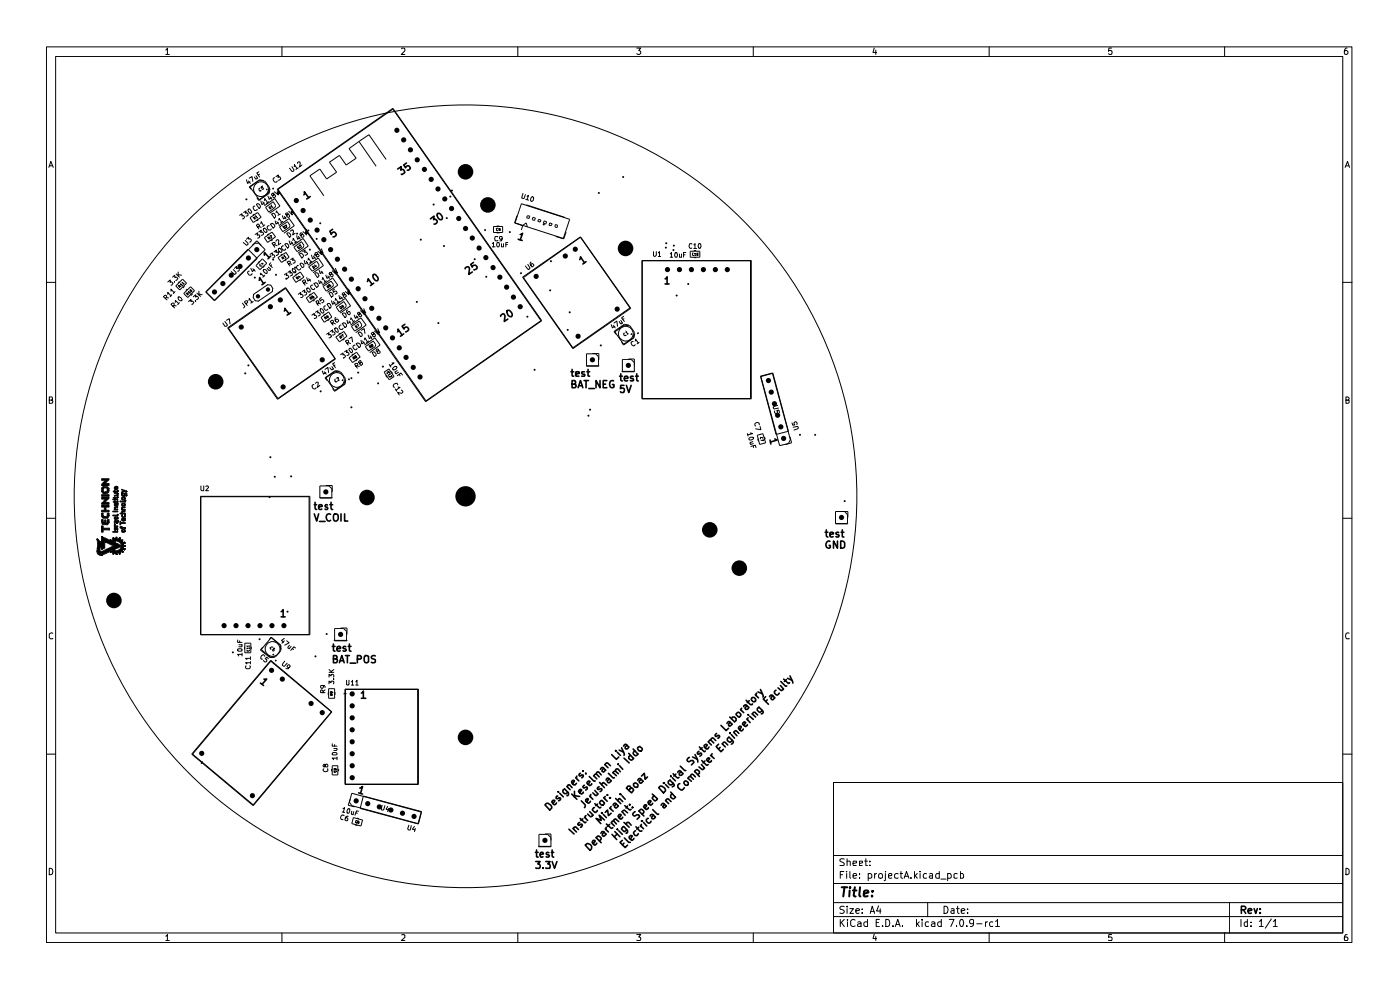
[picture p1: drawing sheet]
<svg xmlns="http://www.w3.org/2000/svg" width="297mm" height="210mm" viewBox="0 0 297 210" stroke-linecap="round" stroke-linejoin="round" font-family="sans-serif">
<g fill="none" stroke="#000" stroke-width=".21">
<path d="M9.9 9.9h276.9v190h-276.9zM11.8 12h273.1v185.9h-273.1zM35.2 10.6l.3-.4v1.4M35.2 11.6h.7M59.8 9.9v2.1M85.2 10.4l.2-.2 .4 .1 .1 .5-.8 .8h.8M109.8 9.9v2.1M135.1 10.2h.8l-.4 .5 .4 .3v.3l-.2 .3-.6-.2M159.8 9.9v2.1M185.5 10.2l-.3 .9h.8M185.8 10.6v1M209.8 9.9v2.1"/>
<path d="M235.8 10.2h-.6v.7l.1-.2 .5 .1v.7l-.5 .1-.1-.2M259.8 9.9v2.1M285.8 10.2a.58 .58 0 0 0-.6 .6l.1 .7 .4 .1 .3-.3v-.3l-.3-.3h-.3l-.2 .3M10.4 35.5l.4-1.3 .5 1.3M10.5 35.2h.6M52.3 38.1l.2 .8 .5-.3M52.7 38.4l.4 .5M52.9 37.8l.6-.3 .1 1M53 39.7l2.1-1.5 1.2 .3 .9 1.3-.3 1.1-1.9 1.5zM54 37.5l.2 .5 .4-.3M54.3 37.3l.3 .5M54.9 36.4l-.4 .3 .6 .8"/>
<path d="M55.1 37l-.4 .1M55.2 40h-.3v.3l.3 .2 .3-.1M55.3 39.8l.3-.3-.1 .4 .2-.1 .2 .2v.1l-.3 .1M56 38.3l-.9-.2-2.2 1.6 .4 .5M57.3 40l-.2 1-2.2 1.5-.4-.6M57.9 39.8l.1 .4M58.1 39.9l-.3 .2M58.3 37.7l-.4 .2a.67 .67 0 0 0 .5 .7h.2l.2-.2M58.5 37.5l.5-.4v.5l.2-.1h.2l.2 .4-.6 .3M61.9 35.3l.5 .7-.2 .4h-.3l-.5-.7M62.4 35.3v-.4l.6 .9M63.1 34.7l.3-.4 .2 .1-.1 1 .5-.4"/>
<path d="M63.3 35.6l-.5 .3M76.2 30l-2.2 1.5 1.6 2.1-2.2 1.4-1.4-2-2.1 1.4 1.5 2.1-2.1 1.5-1.4-2.1-2.2 1.4 3 4.2M76.2 30l2.1-1.4 3.6 5.2M76.2 30l3.6 5.3M285.4 35.5l.5-1.3 .4 1.3M285.5 35.2h.6M9.9 59.9h1.9M35.6 59.8l.5-.4v.5l.3-.1 .3 .3-.3 .4h-.1M36.6 58.8l.4-.4 .1 .5 .4-.1 .2 .2-.2 .5h-.2M37 59.7v.1M37.4 58.1l.7 .7M37.8 58.3l.7 .1"/>
<path d="M37.8 57.7v.8M38.1 59.7l-.3 .3M38.7 59.2l.9 .9-1.5 1.4-.8-.8zM49.5 57.2l.6 .6v.2l-.4 .2-.6-.6M49.7 56.9l.5-.4v.5l.1-.2h.3l.2 .2v.4l-.4 .1M50.8 45.7l.5-.4v.5h.4l.2 .4-.5 .2M51.7 45.1l.5-.4-.1 .5h.4l.1 .5-.4 .1M52 51l.6 .6v.3l-.3 .1-.7-.6M52.3 50.8l.4-.5 .1 .5 .3-.1 .2 .4-.3 .2M52.6 52.9l2 1.9-9.1 9-1.9-1.9zM52.7 44.4l.3-.1 .3 .4 .1 .4-.2 .1h-.2l-.3-.4zM52.9 57.5h-.2a.47 .47 0 0 0 .1 .8 .47 .47 0 0 0 .7-.3"/>
<path d="M53 46.2l1.6-1.1 .8 1-1.7 1.1zM53.2 56.9l.3 .7 .5-.4M53.5 52l1-.9 .9 .9M53.6 57l.5 .5M53.9 46.4l.2-.3h-.3l.3 .5M54 45.4l-.4 .3M54 46.3l.3 .1M54.1 43.7l-.4 .2 .2 .6 .3 .2 .4-.3M54.1 49.7l.5-.3v.5l.4-.1 .2 .4-.6 .3M54.3 46v-.2l.3 .4M54.4 43.4l.4-.2a.67 .67 0 0 1 .4 .8l-.2 .2zM54.6 48.2l.5-.4-.3-.3-.4 .3 .5 .8"/>
<path d="M54.7 46.1l-.3 .2M54.8 46.6l-.4 .3M54.8 48l.6 .2M54.9 49.2l.5-.4-.1 .5 .4-.1 .2 .3-.1 .2-.4 .2M55.1 55.4l-.4 .3M55.2 58.3v-.4l.8 .7M55.3 56h-.2v.4l.4 .1v-.2M55.3 47.4l.1-.4 .5 .9M55.3 42.6l.3 .8 .5-.4M55.5 55.8l.1 .2 .2-.1M55.6 55.8l.3 .2M55.7 54.9l.9 .9-1.4 1.4-.9-.9z"/>
<path d="M55.7 42.8l.4 .6M55.9 48.5l.3-.1 .4 .4v.4a.56 .56 0 0 1-.6-.1 .56 .56 0 0 1-.1-.6zM55.9 57.3a.49 .49 0 0 1 .8 .3v.3a.61 .61 0 0 1-.8-.6zM56.1 42.5l.1-.4 .6 .9M56.1 56.4l-.4 .4M56.1 43.6l2.2-1.5 1.1 1.6-2.2 1.5M56.1 50.4l1.6-1.2 .8 1-1.7 1.2zM56.2 47.7l-.5 .3M56.2 58.4l-.5 .4M56.3 44l1.6-1.2 .6 .8-.1 .4-1.4 1zM56.5 40.1l.2 .2M56.7 56.9l.3 .5h.3l.1-.3"/>
<path d="M56.7 40.1l-.2 .2M56.8 41.6l.3 .7 .5-.4M56.9 56.7l.5 .4M57 50.5l.1-.2-.3 .1 .3 .4M57 49.6l-.3 .3M57 42.8l-.5 .3M57.1 43.9h.2l.2 .1-.2 .4zM57.1 50.5l.2 .1M57.1 47.9l-.3 .1v.6l.2 .2h.4l.1-.2M57.2 50.1l.2-.2 .2 .1-.1 .5 .2-.1M57.3 54l.5-.4v.5h.3l.2 .4-.4 .2M57.3 41.8l.4 .5"/>
<path d="M57.4 47.5l.3-.1h.2l.3 .3 .1 .4-.4 .3zM57.4 55.7l-.3 .4 .7 .7M57.5 43.8l.1-.2 .2 .4M57.6 45.4l.3-.2 .4 .2 .2 .6-.3 .3zM57.6 56.2l-.2 .2M57.9 50.8l-.4 .3M58 43.9l-.3 .1M58 52l.4-.2-.1-.4-.6 .2 .6 .8M58 41.4l.5 .1-.3 .4-.3-.2v-.3l.2-.1-.2-.4-.3 .3v.2h.3M58.1 53.5l.5-.5-.1 .5h.3l.2 .2v.3l-.3 .2-.1-.1M58.2 51.9l.6 .2M58.4 46.9l.1 .6 .5-.3"/>
<path d="M58.5 45.1l.1-.4 .6 .8M58.5 51.2l.3-.4 .3 .2-.1 .9 .6-.3M58.7 47l.4 .5M58.8 40.2l24.5-17.2 31.6 45-24.6 17.2zM59 40.2l.3 .9-.5-.4 .2 .7-.8-.7M59 54.6l1.7-1.1 .6 1.1-1.6 1.1zM59 40.2l24.3-17 31.5 44.8-24.4 17zM59.1 52.7h.1a.57 .57 0 0 1 .4 .8l-.5-.3zM59.1 46.7l.1-.4 .5 .8M59.1 47.9l2.2-1.6 1.1 1.6-2.2 1.6M59.3 48.1l1.7-1.1 .5 .8-.1 .4-1.4 .9zM59.5 45.4l-.5 .3"/>
<path d="M59.9 54.9l.2-.2-.1-.2-.2 .1 .2 .4M59.9 45.8l.3 .6 .5-.3M59.9 53.9l-.3 .2M60 46.9l-.4 .4M60 48.1h.2a.23 .23 0 0 1 .3 .1 .23 .23 0 0 1-.1 .3zM60 54.8l.3 .1M60.1 52.2v-.1a.51 .51 0 0 0-.3 .7 .51 .51 0 0 0 .7 .2l.1-.2M60.1 54.4l.3-.2v.2l.2 .1v.2l-.2 .1M60.3 58.3l.5-.4-.1 .6 .3-.1 .3 .2v.2l-.5 .2M60.3 45.9l.4 .5M60.4 47.9l.4-.2-.1 .6 .3-.2M60.6 51.7h.4l.3 .5-.1 .3-.2 .1-.6-.7z"/>
<path d="M60.7 55.1l-.3 .2M60.8 49.6l.2-.2h.3l.4 .5-.1 .3-.2 .1zM61.1 45.5l.2 .1 .1 .4-.3 .1-.3-.2 .4-.6-.2-.1-.4 .1 .1 .3h.2M61.1 57.8l.5-.4-.1 .5 .3-.1 .1 .1 .1 .5-.4 .1M61.3 56l.3-.3-.1-.3-.6 .2 .6 .8M61.3 51.1l.3 .8 .5-.4M61.4 55.9l.5 .2M61.7 55.1l.5-.4-.1 .5h.3l.2 .2v.3l-.4 .1M61.7 49.1v-.2l.3-.2 .2 .1-.1 1 .5-.3M61.8 51.3l.4 .6M61.9 44.4l.5 .9-.6-.5 .2 .8-.7-.8M62.1 51l.1-.4 .6 .8"/>
<path d="M62.1 57h.3l.4 .5-.1 .4h-.3l-.1-.2a.45 .45 0 0 1-.2-.7zM62.1 52.1l2.2-1.5 1.1 1.6-2.2 1.5M62.1 58.9l1.6-1.2 .8 1.1-1.7 1.1zM62.4 52.4l1.6-1.1 .5 .7-.1 .4-1.4 1zM62.9 50l.2 .8 .5-.4M63 59.1l.2-.3h-.4l.4 .5M63 58.1l-.3 .3M63 51.3l-.5 .2M63.1 52.4h.4v.3zM63.1 59l.3 .1M63.3 56.3h-.1l-.3 .2v.4l.4 .4 .3-.1 .2-.3M63.3 50.2l.4 .6"/>
<path d="M63.3 58.5l.1 .3 .3-.1M63.4 52.1l.3-.2v.2l.2 .1v.2l-.2 .1M63.5 53.9l.5-.2 .4 .5-.1 .3-.3 .2zM63.5 58.6l.2 .2M63.6 56a.47 .47 0 0 1 .8 .1 .47 .47 0 0 1-.3 .7zM63.9 59.3l-.4 .3M64 49.7a.35 .35 0 0 1 .5 .5l-.5 .1-.1-.3 .2-.5-.3-.1-.2 .4 .4 .1M64.2 53.4l.5-.4-.1 .5h.4l.2 .2-.1 .3-.4 .1M64.6 55.2l.1 .8 .5-.3M64.6 59.9l.5 .2M65 48.6l.3 1-.5-.5 .3 .7-.8-.7M65 55.4l.3 .6"/>
<path d="M65.1 58.9l.2 .7 .5-.3M65.3 55.2l.1-.5 .6 .9M65.3 56.3l2.2-1.6 1.1 1.6-2.2 1.6M65.5 59.1l.4 .5M65.5 56.6l1.7-1.2 .5 .8-.1 .4-1.4 .9zM66.1 54.1l.2 .8 .5-.3M66.2 55.4l-.5 .3M66.3 56.6h.3l.1 .2-.2 .2zM66.5 54.3l.4 .6M66.7 56.1l.2 .5 .2-.2M66.8 58l.1-.1 .6 .1 .2 .5-.1 .1-.3 .3zM67 56.2l.1 .4"/>
<path d="M67.3 54l.1-.1 .3 .2-.4 .5-.2-.3v-.2l.2-.3-.1-.3-.4 .2v.3l.3 .1M67.6 59.5l.2 .6 .5-.3M67.7 57.3l.2 .7 .5-.3M67.9 59.6l.5 .5M68.1 57.5l.4 .5M68.2 52.8l.3 .9-.6-.4 .3 .7-.8-.7M68.4 59.3v-.4l.6 .8M69.1 58.4l.3 .6 .5-.3M69.2 59.6l-.4 .3M69.5 58.5l.4 .5M70.3 58.1l.3 .2-.1 .4-.4-.2 .3-.6-.1-.1-.4 .1-.1 .1 .1 .2h.2M71.2 56.9l.4 1-.6-.5 .2 .7-.7-.7"/>
<path d="M104.4 51.7l.3-.3v1M104.4 52.4h.6M104.7 48h1.9v1.3h-1.9zM105.4 49.4h.6M105.4 48h.6M105.4 51.5l.1-.1a.47 .47 0 0 1 .5 .5 .47 .47 0 0 1-.5 .5l-.1-.4zM105.6 50.2h-.6l-.1 .4 .1 .4h.6M105.7 48.5h-.4v.3h.4M106.1 48.7l-.3 .1v-.4h.3v.4l-.3 .1M106.4 51.7v.7l.4-.1M106.5 50.6l-.4 .2-.1-.2v-.4h.5v.1l-.1 .8h-.4M106.8 51.7v.7"/>
<path d="M107.3 51.9h.3M107.7 51.4h-.4v1M109.7 45.8l-.5 1.5 1.7 .6-.3 .9M110.6 43.2l10.3 3.3-1.4 4.1-10.2-3.3zM110.9 58.8l12.2-8.6 10.7 15.2-12.3 8.6zM111 41l-.3 1 .4 .1 .4-.8M111 47.8l.6-.5 .3 .8M111 58.9l12.1-8.6 10.5 15-12.1 8.5zM111.5 42.3l.6 .2M111.7 43.5l8.1 2.6M111.8 41.6l.3-.2-.3 1M111.9 45.8h.5l-.2 .5-.5-.1z"/>
<path d="M112 56.1l.4 .9-.3 .2-.1-.1-.5-.7M112.6 55.6l-.1 .4 .2 .5 .3 .1 .2-.3-.2-.4-.4 .2v.2M112.7 41.9l.3-.2a.6 .6 0 0 1 .1 .6 .6 .6 0 0 1-.5 .4v-.4zM113.1 46.1l.5 .2-.2 .5-.5-.2zM114.3 46.5l.5 .2-.2 .4-.5-.2zM115.4 46.9l.5 .1-.1 .5-.5-.1zM116.6 47.3l.5 .1-.1 .5-.5-.1zM117.8 47.6l.5 .2-.2 .5-.4-.2zM120.1 49.2l-.5 1.5-1.7-.5M136.2 55.2h23.2v29.4h-23.2zM136.3 55.3h22.9v29.2h-22.9zM138.6 53.4v.8l.2 .2 .4-.3v-.7"/>
<path d="M139.7 53.6l.2-.2v1M139.7 54.4h.5M142.2 53.9l.2-.4v1.1M142.2 54.6h.5M143.2 53.6l.2-.1a.53 .53 0 0 1 .3 .6 .53 .53 0 0 1-.4 .5l-.2-.4zM144.1 53.9v.7l.5-.1M144.6 53.9v.7M145 54.1h.3M145.5 53.5h-.5v1.1M146.4 53.3h2.1v1.3h-2.1zM146.8 51.8l-.5-.1a.52 .52 0 0 0-.1 .6 .52 .52 0 0 0 .6 .3M147.1 53.7l-.2 .1v.3h.2"/>
<path d="M147.2 51.9l.2-.2v1M147.2 54.6h.5M147.2 53.1h.5M147.2 52.7h.6M147.3 53.8l.2-.1v.5M147.3 54.2h.4M147.9 53.7h.2v.5l-.3-.1zM148.2 51.8l.1-.1a.52 .52 0 0 1 .4 .5 .52 .52 0 0 1-.3 .5l-.3-.4zM284.9 59.9h1.9M35.1 63.3l.2-.3v-.2l-.2-.2-.4 .3 .7 .7M35.3 63.1l.5 .1M35.6 62.4v-.4l.7 .8"/>
<path d="M36.3 61.8v-.5l.7 .8M36.4 62.5l-.3 .4M36.7 65l.3-.3-.1-.4h-.4l-.2 .3 .7 .7M36.9 64.8l.5 .1M37.1 61.8l-.3 .5M37.2 64.1v-.4l.7 .7M37.8 63a.62 .62 0 0 1 .8 .8 .62 .62 0 0 1-.8-.8zM38 60.9l.2-.4-.4 .1 .4 .4M38.1 64.2l-.4 .4M38.1 60.8h.3M38.3 60.4v-.2l.4 .3M38.6 60.1v-.2l.4 .3"/>
<path d="M38.8 60.4l-.3 .3M39 62.3l1.4-1.5 .9 .9-1.5 1.4zM39.1 60.1l-.2 .3M39.2 60.7l-.4 .4M39.7 62.5l.2-.4-.4 .1 .4 .4M39.7 61.3l-.3 .3M39.8 62.4h.3M40 62.1v-.3l.4 .3M40 64l.5-.5v.5l.3-.1 .3 .2-.3 .5h-.1M40.3 61.5l.4 .3-.2 .1zM40.5 62.1l-.3 .2M40.8 62.4l-.3 .3"/>
<path d="M41 62.9l.5-.4v.5l.1-.1h.3l.2 .3-.4 .3M41.4 63.8l.1 .1M41.8 62.2l.7 .7M42.2 62.4l.7 .1M42.2 61.8v.8M43.7 61.9l10.4-10.3h.8l1.4 1.4-10.8 10.7zM47.7 68.2l.5 .7-.2 .3h-.3l-.4-.7M48 67.9l.6-.3 .2 1.1M48.3 69.5l12.3-8.5 10.6 15.2-12.3 8.5zM48.5 69.6l12.1-8.4 10.5 14.9-12.1 8.4zM51.4 64.3l.5 .7-.2 .3M52.2 64.5l.3-.4-.1-.3-.5 .2 .5 .8"/>
<path d="M52.8 63.7l.1-.4 .6 .8M53.7 64l-.5 .3M53.8 62.4l3-2 .6 .1 .5 .7-.1 .6-3 2.1-.7-.1-.4-.7zM63.3 62.4l.5-.4v.5l.2-.1 .3 .3-.3 .4h-.2M64.1 61.8l.5-.3v.5l.3-.1 .2 .3-.3 .4h-.2M64.5 60.1l.3-.4-.2-.3-.5 .2 .6 .9M65 63.2l1.6-1.2 .7 1-1.6 1.2zM65.1 61.1h.3l.3 .3v.5l-.1 .1-.4-.2-.1-.4zM65.9 63.3l.1-.1-.1-.2-.2 .2 .3 .4M65.9 62.4l-.3 .2M65.9 63.3l.4 .1M66.2 66.8l.5-.3v.4l.2-.1 .3 .3-.1 .3-.4 .1"/>
<path d="M66.3 60.5l-.4 .2a.67 .67 0 0 0 .4 .7h.3l.2-.2M66.4 62.7l-.3 .1 .2 .3 .2-.2 .1 .3h-.2M66.6 60.1l.5-.1a.67 .67 0 0 1 .4 .7l-.3 .3zM66.8 63.6l-.4 .3M66.9 66.2l.5-.3v.5l.3-.1 .2 .3v.2l-.4 .2M67.3 64.5l.4-.5-.2-.2-.5 .2 .5 .8M67.4 64.3l.6 .2M67.9 65.6a.54 .54 0 0 1 .7 .2 .54 .54 0 0 1-.1 .6 .76 .76 0 0 1-.6-.8zM68.1 67.3l1.6-1.1 .7 1.1-1.6 1.1zM68.2 63.1l-.4 .4 .2 .4 .3-.4 .4 .3v.2l-.4 .2M68.4 78.7l.2 .7 .5-.4M68.4 60.5l2.2-1.5 1.1 1.5-2.2 1.5"/>
<path d="M68.5 60.7l1.7-1.1 .5 .7-.1 .4-1.4 1.1zM68.8 78.9l.4 .5M69 78.4l.5-.5 .2 1.1M69 67.6l.2-.2-.1-.2-.3 .1 .3 .4M69 64.9l-.3 .2a.67 .67 0 0 0 .4 .7l.4-.2M69 66.6l-.4 .2M69.1 67.5l.2 .1M69.3 70.9l.5-.3-.1 .5 .3-.2 .1 .1 .2 .3-.1 .2-.4 .2M69.3 60.7h.4l.1 .3-.2 .1zM69.4 64.6l.1-.2h.4l.2 .2 .1 .5-.2 .3zM69.4 66.9v.5l.3-.1-.1-.2-.2 .2M69.8 62.2l.4-.2a.67 .67 0 0 1 .4 .8l-.3 .2z"/>
<path d="M69.9 67.8l-.4 .2M69.9 60.3l-.2 .1 .1 .2 .2-.2 .2 .2-.3 .2M70 78l.3 .4 .4-.2M70.1 70.3l.5-.3-.1 .5 .3-.1 .3 .2-.1 .3-.4 .2M70.3 63.8l.3 .8 .5-.4M70.4 68.6l.3-.2-.1-.5-.5 .3 .5 .8M70.4 77.8l.3 .5M70.6 68.4l.6 .3M70.7 64l.5 .6M71 61.3l-.4 .3 .2 .4 .3-.2h.2l.2 .2-.1 .3-.3 .1M71 76.9l-.4 .3 .6 .8M71.1 63.7l.1-.4 .5 .8"/>
<path d="M71.1 69.6a.54 .54 0 0 1 .6 .2 .54 .54 0 0 1 0 .7 .64 .64 0 0 1-.6-.9zM71.1 64.8l2.2-1.5 1.1 1.6-2.2 1.5M71.1 77.4l-.3 .2M71.2 67.3l-.1 .1v.5l.2 .4 .3 .1 .2-.3-.2-.4-.4 .2v.2M71.2 71.5l1.7-1.2 .7 1-1.6 1.2zM71.3 65.1l1.6-1.1 .5 .7v.4l-1.4 1.1zM71.9 62.7l.2 .8 .5-.4M72 64l-.5 .3M72 65.1l.3-.1 .2 .4-.2 .1zM72.1 78.8l-.9-.2-2.2 1.5 .4 .6M72.2 71.6l.2-.1-.1-.2-.3 .2 .3 .4M72.3 75.2l.5-.3v.4l.2-.1 .3 .3v.1l-.4 .3"/>
<path d="M72.3 70.6l-.5 .3M72.3 62.9l.4 .6M72.3 71.5l.3 .2M72.3 69l-.4 .3 .1 .3 .3 .3h.3l.2-.3M72.4 71.2l.3-.3 .1 .6M72.6 68.6l.3-.2 .3 .1 .3 .5v.2l-.3 .3zM72.6 64.7v.5l.3-.1-.1-.3-.2 .2M72.8 66.4h.4l.2 .2v.7h-.2l-.6-.7zM73 62.5h.4v.4l-.3 .2-.2-.1v-.3l.2-.3v-.2l-.3-.1-.2 .4 .3 .1M73.1 74.6l.5-.3-.1 .5 .3-.1 .2 .3v.2l-.4 .2M73.1 71.8l-.4 .4M73.6 72.8l.4-.2-.1-.4-.6 .1 .6 .9"/>
<path d="M73.6 67.9l.2 .7 .5-.3M73.8 65.7l-.3 .2 .1 .4 .4 .5 .3-.2-.2-.5h-.1l-.3 .4M73.8 72.7l.6 .1M74 61.3l.3 1-.5-.5 .2 .7-.7-.7M74 71.8l.6-.3 .2 1M74 75.9l1.6-1.2 .8 1-1.6 1.2zM74 68.1l.4 .5M74.1 74l.3-.1 .3 .4 .1 .3-.2 .2h-.1l-.4-.4zM74.4 67.8l.1-.4 .5 .8M74.4 69l2.2-1.6 1.1 1.6-2.2 1.6M74.5 69.2l1.7-1.1 .5 .8v.4l-1.5 .9zM74.9 76l.3-.1-.2-.2-.2 .2 .3 .4"/>
<path d="M75 75.1l-.4 .2M75 75.9l.3 .2M75.1 66.8l.3 .7 .5-.3M75.2 68l-.4 .4M75.3 73.3l-.1-.1-.3 .2 .1 .5 .3 .3 .3-.1 .1-.2M75.3 69.2a.24 .24 0 0 1 .4 0 .24 .24 0 0 1 0 .3l-.1 .1zM75.4 75.6l.3 .3a.18 .18 0 0 1-.3 0 .18 .18 0 0 1 0-.3l.1-.1-.2-.1v.3h.1M75.5 77.8l.4-.4-.1-.3-.6 .2 .6 .8M75.6 72.9a.51 .51 0 0 1 .7 0 .51 .51 0 0 1 0 .7l-.1 .1zM75.6 67l.4 .5M75.7 68.9l.2-.2 .2 .6M75.7 77.6l.5 .2"/>
<path d="M75.8 76.2l-.3 .4M76 70.6l.3-.2 .2 .1 .3 .4-.1 .4-.2 .1zM76.3 66.6l.3 .1 .1 .2v.2l-.4 .1-.1-.2v-.3l.2-.2-.2-.3-.4 .3 .3 .3 .1-.1M76.6 76.9l.1-.1 .2 .3-.3 .4-.3-.2 .3-.4-.1-.4-.4 .2v.2l.3 .1M76.6 72.2l.1 .7 .6-.3M76.7 70.1l.6-.4 .1 1M76.9 72.3l.4 .6M77.2 65.5l.4 .9-.6-.5 .3 .8-.8-.8M77.3 72.1l.1-.4 .5 .8M77.3 73.2l2.2-1.5 1.1 1.5-2.2 1.6M77.5 73.5l1.7-1.2 .5 .8-.1 .4-1.4 1zM78.1 71.1l.3 .7 .5-.3"/>
<path d="M78.2 72.3l-.4 .4M78.3 73.4l.2-.1 .2 .4-.1 .1zM78.5 71.2l.4 .6M78.9 73.2l.3 .2-.2 .2-.2-.2 .2-.3h-.3v.2h.2M78.9 74.8l.5-.2 .3 .4 .1 .4-.3 .2zM79.3 70.9l.2-.1 .1 .3v.2l-.2 .2-.4-.3 .4-.5-.2-.2-.4 .2 .3 .3M80.1 69.7l.5 .9-.6-.4 .2 .7-.7-.7M80.2 74.4a.34 .34 0 0 1 .4 .4l-.5 .2-.1-.4 .3-.5-.3-.1-.2 .5h.3M81.5 78.9l1-.6 1.1 1.6-1 .7zM81.8 79.6l.3 .4M82.3 79.5l.2 .2M82.5 79.1v-.2h-.3l-.1 .3 .2 .1"/>
<path d="M82.6 77.3l.3 .5M82.6 79.2l.2 .1-.4 .3M83 79.6l.1 .2v.1l-.6-.1 .3 .3M83 78.8l.3 .4M83.2 77h.4l-.8 .6M83.3 78.2l.4-.4h.4a.56 .56 0 0 1-.1 .5 .56 .56 0 0 1-.7 .1zM84.3 78.6l-.5 .3 .1 .2 .1 .2 .5-.4M84.7 79.4l.2 .3M85.4 79.5l-.4-.4-.7 .6M125.7 75h1.3v1.3M127 77.5v.2h-2.6v-2.6h2l.6 .5v2h-2.6M129.7 68.9l.2 .6 .5-.3"/>
<path d="M130.1 69l.4 .5M130.3 68.5l.5-.4 .2 1.1M130.4 70.4l2.1-1.4 1.1 .1 1 1.4-.3 1.2-2 1.3zM131.4 68.2l.3 .5 .3-.3M131.7 67.9l.3 .6M132.3 67.1l-.4 .3 .6 .8M132.4 67.6l-.3 .2M132.5 70.6l-.2 .1v.3l.2 .2 .3-.2M132.8 70.6v-.2l.4 .5M133.3 76.2h1.3v2.7h-2.7v-.2M133.3 70.8l-.3 .1M133.4 69l-.9-.2-2.2 1.5 .4 .6"/>
<path d="M133.9 70.7l.2 .3M134.1 70.8l-.3 .2M134.3 72.4l-.4 .2a.67 .67 0 0 0 .4 .8l.4-.3M134.6 76.9l-.7-.7h-1.9v2.6h2.6M134.7 70.7l-.2 1-2.2 1.5-.4-.6M134.7 72.3l.1-.4 .6 .9M135.2 70.6l.2 .2M135.5 70.6l-.3 .2M135.6 72.6l-.4 .3M161.3 79.8l2.7-.7 3.3 12.4-2.7 .7zM161.4 79.9l2.5-.7 3.8 14.1-.4 .8-1.9 .4zM10.5 84.9h.5l.1-.2v-.3l-.1-.2h-.5v1.3h.6l.1-.4-.1-.2h-.1"/>
<path d="M66.6 81.6a.48 .48 0 0 0-.3 .6 .48 .48 0 0 0 .5 .3l.3-.3M66.9 81.3l.3-.2h.3l-.2 1.1 .6-.5M69.1 80.1l2.1-1.3 1.1 .1 1 1.4-.3 1.1-2 1.4zM71.2 80.4l-.2 .1v.4l.2 .1 .3-.1M71.5 80.3v-.1l.2-.1v.7l.3-.2M72.6 80.6l.2 .2M72.8 80.6l-.3 .1M73.4 80.6l-.2 .9-2.2 1.5-.4-.6M74 80.3l.1 .3M74.2 80.4l-.3 .2M83.9 82.5l.3 .5M84.4 81.7l-.2-.4a.67 .67 0 0 0-.8 .4v.3l.3 .2"/>
<path d="M84.4 82.1l.5 .1-.9 .6M85.1 82.8l.4 .2-.3 .4-.8-.1 .3 .5M158.5 92l.2 .5M159 92.9l.2-.2 .6 .1a.48 .48 0 0 1-.4 .5 .48 .48 0 0 1-.5-.3zM159.2 91.8l.4 .2-1 .2M159.3 94.7l.9-.3 .2 .5M159.7 93.7l-.6 .1 .2 .5M159.8 94.1l-.6 .2M159.8 94.6l.1 .3M160.6 92.3l1.2-.3 .6 1.9-1.2 .4zM160.7 93.1l.2 .5M161.1 90.1l-.1-.4-.4-.1-.5 .3v.3l.2 .2"/>
<path d="M161.2 90.5l.2 .6-1.1-.1M161.8 93l-.1-.2h-.3v.3M161.9 93.1l.1 .4-.6-.1M162.2 92.7l.1 .5M164.4 87.2v.4l.2 .2 .4-.3-.2-.4 .4-.1 .2 .5M165 86l-1 .3v.2l.2 .2 .9-.1M167.6 92.7l.3 1.2-1.2 .4M168 89.7l.2 .5 .4-.1-.2-.4 .4-.3 .2 .2v.4M168.3 90.6l.9-.1 .2 .3-1 .4M285.5 84.9h.5l.2-.5-.2-.2h-.5v1.3l.7-.1v-.4l-.2-.1M9.9 109.9h1.9M20.5 114.3h.1"/>
<path d="M20.5 117h.1M20.5 114.4h.1M20.5 117a.87 .87 0 0 0 1 .8l-.1-.8M20.5 114.4l.1 .3M20.5 114.3v.1M20.6 114.3h.1M20.6 116.3h.1M20.6 114.7h.1M20.6 114.3l.3 .3M20.6 116.3l-.1 .7M20.6 114.7v1.6M20.8 114.5h.1"/>
<path d="M20.9 114.6h.1M20.9 114.6h.1l.1 .2M21.1 114.8h.1M21.1 114.8l.3 .1M21.2 114.8h.1M21.3 116.1h.1M21.3 117h.1M21.3 116.1v.9M21.4 114.9h.1M21.4 117h.1M21.4 117.8h.1M21.4 114.9l.1 .3"/>
<path d="M21.5 115.2h.1M21.5 115.8h.1M21.5 115.2v.7l-.2 .2M21.5 109.5h.1M21.5 109.1h.1M21.5 110.5h.1M21.5 113.8h.1M21.5 117.8h.1M21.5 116.5h.1M21.5 103.6h.1M21.5 104.3h.1M21.5 104.2h.1"/>
<path d="M21.5 111.5h.4v.6h1.3v.3h-1.3v.5h-.4zM21.5 107.2h1.7v.4h-.7v.6h.7v.4h-1.7v-.4h.6v-.6h-.6zM21.5 101.6h1.7v.1l-1 .9h1v.4h-1.7v-.3l1-.8h-1zM21.5 103.6v.7M21.5 104.9h1.7v.4h-1.7zM21.5 105.5h1.7v.2l-1 .8 1 .1v.4h-1.7v-.3l1-.8h-1zM21.5 113.8v2.7M21.5 109.5l.1 .2M21.5 113.8h.2M21.5 103.6l.4-.4h.8l.4 .4M21.6 109.7h.1M21.6 113.8h.1"/>
<path d="M21.6 117.8h.1M21.6 116.5h.1M21.6 109.7l.3 .2h.8M21.7 111.2h.1M21.7 113.8h.1M21.7 117.7h.1M21.7 111.2l1 .1M21.7 113.8l1.9 1M21.7 117.7l-.1 .1M21.8 102.5h.1M21.9 109.4h.1M21.9 110.8h.1"/>
<path d="M21.9 102.4h.1M21.9 103.7h.1M21.9 103.8h.1M21.9 104.2h.1M21.9 109.4v-.6h-.4v.7M21.9 110.8v-.6h-.4v.7l.2 .3M21.9 103.7v.5M21.9 109.4l.1 .1M21.9 110.8l.1 .1M22 109.5h.1M22 110.9h.1M22 102.3h.1"/>
<path d="M22 103.2h.1M22 103.6h.1M22 104.2h.1M22 104.3h.1M22 103.6l-.1 .1M22 104.2v.1h.6M22 103.6h.7M22.1 109.6h.1M22.1 102.2h.1M22.1 104.7h.1M22.1 110.9h.1M22.2 115h.1"/>
<path d="M22.3 109.6h.1M22.3 104.3h.1M22.4 115h.1M22.4 102h.1M22.4 104.7h.1M22.4 115l-.2-.1v1.4l-.6 .2M22.4 115l1.7 .8M22.4 104.3v.4M22.5 116.5h.1M22.5 116.5l-1 .5v.8M22.6 111.3h.1M22.6 104.3h.1"/>
<path d="M22.7 109.4h.1M22.7 109.2h.1M22.7 109.9h.1M22.7 110.9h.1M22.7 110.8h.1M22.7 110.5h.1M22.7 111.3h.1M22.7 104.2h.1M22.7 103.7h.1M22.7 103.6h.1M22.7 110.9h-.2v-.6h-.2l-.2 .1v.5M22.7 109.2l.1-.4h.4l-.1 .9-.4 .2"/>
<path d="M22.7 110.5l.1-.3h.4v.6M22.7 109.2l-.1 .4-.6-.1M22.7 103.6l-.1 .7M22.7 110.5v.4M22.9 116.4h.1M22.9 116.4l-.4 .1M23 117.1h.1M23 117.1l-1.3 .6M23.1 112.1h.1M23.1 112.4h.1M23.1 103.6h.1M23.1 103.6l.1 .6-.5 .5h-.8l-.4-.4"/>
<path d="M23.2 112.2h.1M23.2 112.4h.1M23.2 109.3h.1M23.2 110.8h.1M23.2 110.8l-.5 .5M23.3 114.5h.1M23.4 114.5h.1M23.4 114.4h.1M23.4 117.1h.1M23.4 114.5l.3 .2 .2-.2M23.4 114.4l.4 .4h.5M23.4 117.1l.1 .1"/>
<path d="M23.4 114.4l-.1 .1M23.5 117h.1M23.5 117.2h.1M23.5 117l-.1 .1M23.6 114.8h.1M23.6 114.8h.3M23.8 116.9h.1M23.8 117h.1M23.8 117l.1 .5M23.8 117h-.2l-.1 .2M23.9 114.8h.1M23.9 114.5h.1"/>
<path d="M23.9 114.3h.1M23.9 114.2h.1M23.9 114.1h.1M23.9 117.5h.1M23.9 117.2h.1M23.9 112.7h1.1v.2h-1.1zM23.9 108.4h1.1v.2h-1.1zM23.9 105.9h.2v.1h-.2zM23.9 114.1l.1 .4M23.9 114.8l.5 .3M23.9 117.5l.2 .1M23.9 114.1h.2"/>
<path d="M23.9 117.1h.1M24 114.5h.1M24 114.1h.1M24 117.1h.1M24.1 115.8h.1M24.1 114.1h.1M24.1 117.6h.1M24.1 114.1l.2 .2M24.1 115.8l-1.2 .6M24.2 106.5h.1M24.2 114.2h.1M24.2 117.4h.1"/>
<path d="M24.2 104.3h.1M24.2 117.4l-.1 .2M24.3 111.2h.1M24.3 111.5h.1M24.3 112.1h.1M24.3 112h.1M24.3 112.4h.1M24.3 112.3h.1M24.3 106.3h.1M24.3 106.2h.1M24.3 106.6h.1M24.3 106.5h.1"/>
<path d="M24.3 108h.1M24.3 107.6h.1M24.3 108.1h.1M24.3 106.9h.1M24.3 106.8h.1M24.3 107.2h.1M24.3 109.9h.1M24.3 110.9h.1M24.3 116.7h.1M24.3 114.3h.1M24.3 117.2h.1M24.3 117.3h.1"/>
<path d="M24.3 105.4h.1M24.3 105.8h.1M24.3 105.7h.1M24.3 104h.1M24.3 104.4h.1M24.3 104.3h.1M24.3 105.9h.7v.1h-.7zM24.3 111.1l.1 .4h.6v.2h-.7zM24.3 104v.2h-.3v.1h.3M24.3 104.3v.1M24.3 105.4v.1h-.3v.2h.3M24.3 105.7v.1"/>
<path d="M24.3 106.2v.2h-.3v.1h.3M24.3 106.5v.1M24.3 106.8v.4M24.3 117.2v.1M24.3 105.4v.1h.5v-.1M24.3 106.8l.1 .1M24.3 112.4v.1M24.3 107.2l.3 .1M24.3 114.3h.2M24.3 117.3l-.1 .1M24.3 111.9h.1M24.3 112.2h.1"/>
<path d="M24.3 112.5h.1M24.3 107.8h.1M24.3 107.1h.1M24.3 110.4h.1M24.3 110.8h.1M24.3 114.8h.1M24.3 103.5h.1M24.3 103.6h.1M24.3 103.8h.1M24.3 114.8h.5l.5 .1 .3 .4 .1 .3 .4 .2M24.3 110.4v.5M24.3 111.9v.5"/>
<path d="M24.3 103.5v.1M24.3 104v.2h.5M24.3 106.2v.2h.5M24.3 107.8l.1 .2M24.3 111.9v.1M24.3 112.5l.4-.1v-.3h.1v.4M24.3 110.4h.7M24.3 117.2l.1 .1M24.3 104.3h.5M24.3 103.6l.2 .1M24.4 111.3h.1M24.4 112h.1"/>
<path d="M24.4 112.1h.1M24.4 112.3h.1M24.4 112.5h.1M24.4 108h.1M24.4 106.9h.1M24.4 109.8h.1M24.4 110.4h.1M24.4 110.6h.1M24.4 115.1h.1M24.4 114.3h.1M24.4 117.3h.1M24.4 103.4h.1"/>
<path d="M24.4 110.6v.3h-.1M24.4 109.8l-.1 .2 .2 .1M24.4 112.1l-.1 .2h.2M24.4 112v.1M24.4 115.1l.4 .2M24.5 112.3h.1M24.5 112.1h.1M24.5 108h.1M24.5 107.1h.1M24.5 110.1h.1M24.5 110h.1M24.5 109.9h.1"/>
<path d="M24.5 109.8h.1M24.5 110.4h.1M24.5 110.7h.1M24.5 110.6h.1M24.5 114.3h.1M24.5 117.4h.1M24.5 117.3h.1M24.5 105.2h.1M24.5 103.7h.1M24.5 103.3h.1M24.5 103.8h.1M24.5 110.7l.1 .2"/>
<path d="M24.5 103.3v.5M24.5 110.6v.1M24.5 112.1v.2M24.5 117.3v.1M24.5 117.4l.1 .2M24.5 103.3l-.2 .2M24.6 112h.1M24.6 106.8h.1M24.6 107.3h.1M24.6 110.9h.1M24.6 114.1h.1M24.6 117.6h.1"/>
<path d="M24.6 104.3h.1M24.6 103.2h.1M24.6 106.8l-.1 .4-.2-.1 .1-.2M24.6 114.1l-.1 .2M24.6 112l-.1 .1M24.6 114.1v-.2h.2v.4h.3M24.6 107.3l.1-.4h.1v.4M24.6 110.9l.1 .1M24.6 117.6h.2M24.7 111.9h.1M24.7 112.2h.1M24.7 107.5h.1"/>
<path d="M24.7 106.7h.1M24.7 107.1h.1M24.7 110.9h.1M24.7 111h.1M24.7 117.6h.1M24.7 103.2h.1M24.7 103.4h.1M24.7 103.6h.1M24.7 103.7h.1M24.7 107.5h.3v.1h-.6l-.1 .2M24.7 107.5l-.4 .1v.6h.7v-.2h-.6M24.7 111.9h.2l.1 .2-.1 .5"/>
<path d="M24.7 111h.2M24.7 103.7v-.5h-.2l-.2 .1v.5M24.7 111.9l-.1 .1M24.7 106.7l.2 .1M24.7 106.7l-.1 .1M24.8 112.1h.1M24.8 106.4h.1M24.8 106.5h.1M24.8 108h.1M24.8 106.7h.1M24.8 106.9h.1M24.8 109.4h.1"/>
<path d="M24.8 110.6h.1M24.8 110.9h.1M24.8 111h.1M24.8 115.3h.1M24.8 117.6h.1M24.8 105h.1M24.8 104.2h.1M24.8 104.3h.1M24.8 105h-.5v.2h.5M24.8 110.9v.1M24.8 115.3l1.1 .5M24.8 112.5h.1"/>
<path d="M24.8 112.4h.1M24.8 112.2h.1M24.8 106.3h.1M24.8 107.3h.1M24.8 107.1h.1M24.8 107h.1M24.8 109.2h.1M24.8 109.3h.1M24.8 109.8h.1M24.8 110.7h.1M24.8 104.9h.1M24.8 104.8h.1"/>
<path d="M24.8 105.2h.1M24.8 105.4h.1M24.8 105.6h.1M24.8 104.1h.1M24.8 103.6h.1M24.8 103.5h.1M24.8 103.3h.1M24.8 103.2h.1M24.8 104.1l.2-.1v.2M24.8 105.4h.2v.1M24.8 109.2l.2-.1v.2M24.8 109.2l-.9 .1v.1l.9-.1"/>
<path d="M24.8 112.5l.1 .1M24.8 103.2v.5h-.1M24.8 104.8v.1M24.8 105.6l-.5 .1M24.8 106.3v.1M24.8 110.6v.3M24.8 110.6h-.1v.3M24.8 107.3l.1 .1M24.8 104.9v.1M24.8 104.1v.1M24.9 112.6h.1M24.9 106.2h.1"/>
<path d="M24.9 106.8h.1M24.9 107.4h.1M24.9 109.3h.1M24.9 109.6h.1M24.9 111h.1M24.9 115.4h.1M24.9 104.7h.1M24.9 105.4h.1M24.9 105.6h.1M24.9 104h.1M24.9 104.3h.1M24.9 103.2h.1"/>
<path d="M24.9 103.8h.1M24.9 103.2l.1 .5-.2 .1h-.5M24.9 106.2l.1 .3M24.9 109.6l.1 .5-.3 .2h-.2v-.5M24.9 109.6l-.1 .5-.1-.5-.4 .1v.4l.2 .1M24.9 106.2l-.1 .1M24.9 106.8l.1 .1M24.9 104.7l.1 .1M25 106.5h.1M25 106.9h.1M25 109.2h.1M25 109.3h.1"/>
<path d="M25 109.8h.1M25 110h.1M25 110.4h.1M25 110.5h.1M25 110.6h.1M25 110.8h.1M25 114.3h.1M25 104.7h.1M25 104.8h.1M25 105h.1M25 105.4h.1M25 105.5h.1"/>
<path d="M25 104.1h.1M25 104.2h.1M25 104.7v-.2h-.7v.2l.5 .1M25 104.8v.3l-.2 .1M25 106.9l-.1 .5M25 110.4v.1M25 110.6l-.1 .4M25 110.5v.1M25 106.5l-.7 .1M25 109.3h-.1M25 105.5l-.1 .1M25 104.2l-.1 .1"/>
<path d="M25.1 114.3h.1M25.1 117.2h.1M25.1 117.2l-.3 .1v.3M25.1 117.2l.2 .3M25.3 114.1h.1M25.3 117.5h.1M25.3 117.5h.2M25.3 114.1h.2l-.1 .2M25.3 114.1l-.2 .2M25.4 114.1h.1M25.4 117.6h.1M25.4 106.4h.1"/>
<path d="M25.4 116h.1M25.4 114.3h.1M25.4 114.5h.1M25.4 117.1h.1M25.4 110.5h.2v.4h1v.1h-1v.4h-.2zM25.4 114.3v.2M25.4 117.1l.1 .3M25.4 116l-2.4 1.1M25.4 114.5l.2 .1M25.5 106.3h.1M25.5 114.2h.1M25.5 117h.1"/>
<path d="M25.5 117.4h.1M25.5 117.5h.1M25.5 117.4v.1M25.5 117h.2l.2 .2M25.5 117l-.1 .1M25.6 111.7h.1M25.6 111.8h.1M25.6 111.9h.1M25.6 114.6h.1M25.6 111.7v.2M25.6 111.9l.3-.2v.2h.7l-.1 .2M25.6 111.7h-.2v.2l.1 .2h.3"/>
<path d="M25.6 114.6l.1 .1 .2-.3 .2 .2-.2 .2M25.7 111.9h.1M25.8 112.1h.1M25.8 107.6h.1M25.8 108h.1M25.8 110.1h.1M25.8 110.2h.1M25.8 105.6h.1M25.8 105.9h.1M25.8 104.9h.1M25.8 104.8h.1M25.8 110.1l.1 .4h.6v-.1"/>
<path d="M25.8 104.9v.2l.2 .2h.4l.1-.2v-.3l.3 .1-.1 .2M25.8 105.6v.3M25.8 106.9l.1-.2h.6v.5l-.6 .1-.1-.1zM25.8 107.6l.1 .3M25.8 107.6l.1-.1h.6l.1 .1-.7 .1M25.9 112.1h.1M25.9 112.8h.1M25.9 107.6h.1M25.9 107.9h.1M25.9 108.4h.1M25.9 109.2h.1M25.9 115.8h.1"/>
<path d="M25.9 115.9h.1M25.9 114.8h.1M25.9 116.7h.1M25.9 117.1h.1M25.9 104.4h.1M25.9 104.8h.1M25.9 109.2v.5l.5 .1 .1-.3M25.9 107.9l-.1 .1M25.9 115.8v.1M25.9 116.7v.1M25.9 115.9l-.5 .1M25.9 114.8v.1"/>
<path d="M25.9 104.8l-.1 .1M25.9 112.6h.1M25.9 107.7h.1M25.9 106.3h.1M25.9 108.3h.1M25.9 108.6h.1M25.9 108.7h.1M25.9 106.7h.1M25.9 106.9h.1M25.9 107.1h.1M25.9 109.3h.1M25.9 109.4h.1"/>
<path d="M25.9 110.1h.1M25.9 114.9h.1M25.9 116.8h.1M25.9 117.2h.1M25.9 103.8h.1M25.9 105.4h.1M25.9 105.8h.1M25.9 104.9h.1M25.9 105h.1M25.9 105.4h.6l.1 .4-.1 .2h-.6l-.1-.1M25.9 108.3l-.1 .2 .1 .3h-.5v.2h1.2v-.2h-.6M25.9 103.8h-.1v.1l.5 .2"/>
<path d="M25.9 107.9l.6 .1 .1 .2h-.8v-.2M25.9 106.9v.2h.5l.1-.1M25.9 107.7v.2M25.9 108.3h.7l-.1 .2h-.6v.2M25.9 109.2v.3l.4 .1M25.9 110.1v.3h.2M25.9 114.9l.1 .2M25.9 116.8l.2 .2M25.9 108.7l.1 .1M25.9 106.9h.4M25.9 105.4l-.1 .2M25.9 115.9h-.1a1.27 1.27 0 0 1-1.7 .8l-.6 .3"/>
<path d="M25.9 105l.4 .1M25.9 103.8l.5 .2M26 108.3h.1M26 108.5h.1M26 108.8h.1M26 110.4h.1M26 115.8h.1M26 115.1h.1M26 116.5h.1M26 117h.1M26 117.1h.1M26 105.4h.1"/>
<path d="M26 116.5l-.1 .2M26 115.1l.5-.1v.2M26 116.5l.3 .1M26 117.1l-.1 .1M26.1 109.8h.1M26.1 110.5h.1M26.1 110.1h.1M26.1 110h.1M26.1 115.8h.1M26.1 117h.1M26.1 109.8l-.3 .3M26.1 109.8l.1 .6 .3-.1"/>
<path d="M26.1 110l-.2 .1M26.1 105.9v.1M26.1 110v.5M26.1 117l-.1 .1M26.1 115.8l-.2 .1M26.2 112.9h.1M26.2 112.4h.1M26.2 107.3h.1M26.2 107.1h.1M26.2 109.8h.1M26.2 115.4h.1M26.2 115.5h.1"/>
<path d="M26.2 116.1h.1M26.2 116.2h.1M26.2 104.3h.1M26.2 106h.1M26.2 104.8h.1M26.2 105.3h.1M26.2 112.4l-.3 .1v.2h.5M26.2 115.4v.2l.4 .1v.2h-.4v.4l.2 .1M26.2 105.1v.2M26.2 107.1v.2M26.2 112.7v.2M26.2 112.4l.3 .2"/>
<path d="M26.2 104.3l-.3 .1M26.3 112.1h.1M26.3 112.3h.1M26.3 112.7h.1M26.3 106.3h.1M26.3 108.3h.1M26.3 108.8h.1M26.3 106.9h.1M26.3 109.6h.1M26.3 110.4h.1M26.3 116.6h.1M26.3 104.1h.1"/>
<path d="M26.3 105.6h.1M26.3 105.3h.1M26.3 105.1h.1M26.3 104.1l-.5 .2v.2l.1-.1M26.4 112.3h.1M26.4 112.7h.1M26.4 106.3h.1M26.4 106.5h.1M26.4 106.9h.1M26.4 109.3h.1M26.4 110h.1M26.4 115h.1"/>
<path d="M26.4 115.3h.1M26.4 115.9h.1M26.4 116.4h.1M26.4 116.6h.1M26.4 104h.1M26.4 105.4h.1M26.4 105.9h.1M26.4 105h.1M26.4 104.9h.1M26.4 104.9l-.4-.1-.1 .2M26.4 109.3l.1 .1M26.4 110l.1 .3"/>
<path d="M26.4 104.9v.1M26.4 106.9l.1 .1M26.4 105l-.1 .1M26.4 115.3l-.2 .1M26.4 104l.3 .1M26.5 112.6h.1M26.5 106.3h.1M26.5 106.2h.1M26.5 106.5h.1M26.5 107h.1M26.5 109.4h.1M26.5 109.2h.1"/>
<path d="M26.5 110.3h.1M26.5 109.9h.1M26.5 115.2h.1M26.5 115.7h.1M26.5 116.4h.1M26.5 116.5h.1M26.5 105.7h.1M26.5 105.2h.1M26.5 109.9l.1 .3-.1 .2M26.5 106.3h-1.1v.2h1.1M26.5 105.7l-.6-.1v.3h.5M26.5 105.7l-.1 .2"/>
<path d="M26.5 106.2v.1M26.5 112.6l-.1 .1M26.5 116.4v.2h-.2M26.5 109.4l-.2 .2M26.5 109.2l-.1 .1M26.5 109.9l-.1 .1M26.5 115.2l-.1 .1M26.5 112.1h.1M26.5 112.7h.1M26.5 106.4h.1M26.5 107.1h.1M26.5 109.5h.1"/>
<path d="M26.5 110.4h.1M26.5 115.9h.1M26.5 105.9h.1M26.5 104.6h.1M26.5 104.8h.1M26.5 105h.1M26.5 112.7v.2l-.6-.1M26.5 112.7v-.4h-.6v.5M26.5 112.1h-.6M26.5 104.2v.1M26.5 109.2v.3M26.6 106.2h.1"/>
<path d="M26.6 104.3h.1M26.6 104.6h.1M26.6 104.6h-.8v.2M26.6 106.2l-.1 .3M26.6 104.6l.3 .2M26.7 104.1h.1M26.7 104.3h.1M26.7 105.1h.1M26.7 104.9h.1M26.7 104.3h-.5M26.7 104.1l.1 .1M26.8 104.2h.1"/>
<path d="M26.8 105.2h.1M26.8 104.2l.1 .2h-.2v-.1M26.8 105.2v.1M26.9 104.3h.1M26.9 104.8h.1M26.9 105.1h.1M26.9 104.8v.4l-.2-.1M42.5 105.3h23.2v29.4h-23.2zM42.6 103.1v.8l.2 .2 .4-.1v-.9M42.6 105.4h23v29.2h-23zM43.6 103.2l.5-.1 .1 .2-.6 .8h.6M69.1 103h1.4v1.3"/>
<path d="M70.5 105.5l-2.6 .1v-2.5h1.9l.6 .6v1.9M179.2 108.5l.6 .7v1.8h-2.6M179.9 109.8v-1.3h-2.7v2.6l2.7-.1M284.9 109.9h1.9M11.2 134.3l-.3-.1-.4 .4v.6l.2 .3 .5-.1M50.4 137.7l.8-.1 .1 .1v.3l-.7 .1-.2-.1zM50.4 135.8v.5h.9M50.7 136.8h.6M50.8 135.9v.4M51.3 136.8v.4h-.6M51.3 138.8h-.9l.3 .3M51.3 138.6v.5"/>
<path d="M51.9 137.2v.5M51.9 136.4h1.3v2.1h-1.3zM52.4 137.8v.3a.26 .26 0 0 0 .3 0 .26 .26 0 0 0 .1-.3M52.9 137.5h-.5l.1 .2M52.9 137.1h-.5l.1 .1M52.9 136.9v.3M52.9 137.3v.4M53.1 139.7h-1l.3 .2M53.1 139.3v.6M53.3 137.2v.5M55.7 137.3l-.5 .6 2.1 1.6 1-.1M56.2 139.2l-.5-.3a.67 .67 0 0 0-.4 .8l.1 .1h.3"/>
<path d="M56.9 139.7l-.3-.3-.3 .3 .3 .2v.3l-.2 .2h-.2l-.3-.3M57.1 135.7l.4-.5 2.1 1.7v.9M57.5 135.2l2 1.7 .1 1.1-1.1 1.3-1.1 .1-2-1.6zM57.9 138.7l.2 .3M57.9 137.4l-.1-.2-.4 .2-.1 .1 .3 .2M58 138.7l-.1 .3M58.3 137.7l-.1-.2-.3 .2 .3 .1-.1 .3-.4-.2M58.4 140l.2 .2M58.6 140l-.2 .2M60.3 135.4l-.6 .4 .5 .5M60.3 135.9l-.5 .5M60.8 135.9l.5 .4-.9 .6"/>
<path d="M61.4 136.9l-.3 .4v.2h.2M61.8 137.1l-.5 .5M62 137.5l.3 .3M62.7 137.5l-.3-.3-.7 .8M70.9 135.8v.1h2.7v-.1M71 133.3h1.9l.6 .6v1.9h-2.5zM72.3 133.2h1.3v1.4M286.2 134.3l-.2-.1a.74 .74 0 0 0-.3 1.3l.5-.1M9.9 160h1.9M52.2 141.3l-.1 .4 .3 .2h.5l.2-.4-.1-.2M53.1 140.6h-1l.3 .2M53.1 140.3v.5"/>
<path d="M57.4 140.1l13 10.9-16.7 19.9-13-10.9zM57.4 140.2l12.9 10.8-16.6 19.7-12.9-10.7zM60.4 140.2l-.5 .7 .2 .4h.3l.5-.6M61.3 141.6v.1l-.4-.3 .3-.4 .4 .3-.4 .6-.5-.1M68.4 145.4l.2 .3-.2 .3h-.2l-.2-.2 .1-.4h.7l.2 .4M68.5 146.9l-.1-.5h-.4v.5h1M69 146.3l-.5 .4M69.6 146.8v.6M69.7 146.1h1.3v2h-1.3zM69.8 145.1v-.6l.4 .3 .1-.3h.4v.6M69.8 143.6v-.6l.4 .4v-.3l.4-.1 .2 .2-.1 .4M69.8 142.6h1"/>
<path d="M69.8 142l.6 .6M70.4 147.5v-.3h-.2l-.1 .3h.5M70.4 146.7v.3h-.3l.1-.3 .4 .3M70.5 159.8l.1-.2h.6l.3 .4-.3 .1h-.6zM70.5 157.8v.5h1M70.6 147.2l-.2 .2M70.7 144.1h.1M70.8 142l-.6 .4M70.8 158.8h.7M71 157.9v.4M71.1 146.8v.6M71.4 158.8l.1 .2-.2 .2h-.5"/>
<path d="M73.2 146.2h15.6v20.2h-15.6zM73.3 146.3h15.3v20h-15.3zM73.4 147.1l-.5 .1M73.5 144.3v.9l.2 .1 .3-.1v-.9M74.5 144.6l.3-.3v1M74.5 145.3h.6M75.5 144.6l.2-.3v1M75.5 145.3h.5M284.9 160h1.9M43 161.6l-.3 .4M68.7 163.1h-.1a.52 .52 0 0 0 .3 .6 .52 .52 0 0 0 .6-.2v-.4M69 162.3l.2-.2 .3 .2v.4h-.4l-.3-.6-.3 .2 .2 .4 .3-.2"/>
<path d="M70.3 163.1v.5M70.5 162.4h1.2v2h-1.2zM70.9 163.5v.3h.3l.2-.1-.1-.2M71 163.1h.4l-.3 .2-.1-.2h-.1v.2l.1-.1M71.5 160.8h-1l.2 .4M71.5 160.6v.6M71.8 163.1v.5M72.6 172.2l.5 .1M72.8 171.5l.3-.2-.2 .9M73 173l-.2-.2-.3 .1-.2 .4v.5l.5 .1M73.8 171.7h.4l-.2 .8-.4-.1zM73.9 173.2l-.2-.1-.4 .3-.1 .5 .4 .2 .2-.2v-.3l-.3-.2-.2 .2"/>
<path d="M74.3 169.5l-.4 1.3 1.3 .3M74.6 172.1l-.1 .6 .4 .1M74.6 168.3l14.8 3.9-.7 2.5-14.1-3.8-.5-.8zM75 173.4l1.9 .5-.3 1.3-2-.5zM75.1 172.2l-.2 .6M75.3 175l.5 .1M75.5 172.4l.3 .1M75.7 173.5l.5 .2M75.8 174.2l-.3-.1-.1 .1v.3h.3M76.1 172.1l-.5-.1-.3 .9M76.2 174.2h-.3v.3l.2 .2 .1-.3h-.3M77.1 168.9l12.3 3.3-.6 2.6-12.4-3.3z"/>
<path d="M81.1 170.8l-.1 1 .4-.1 .3-.8M82.2 171.1l-.3 .6 .6 .1M82.4 171.5l-.2 .7M86.7 175l-.2 .8 .2 .3 .4-.1 .1-.9M87.9 175.3l-.4 .6 .6 .2M88.1 175.7l-.2 .7M115.6 176.9h1.3v2.7h-2.6v-.2M116.9 177.7l-.7-.7h-1.9v2.5h2.6M176.8 166h108.1v31.9h-108.1zM10.5 184.2a.68 .68 0 0 1 .7 .7 .68 .68 0 0 1-.7 .6zM35.2 198.6l.3-.4v1.3M35.2 199.5h.7"/>
<path d="M59.8 197.9v2M85.2 198.3h.7v.5l-.8 .7h.8M109.8 197.9v2M135.1 198.2h.8l-.4 .5 .3 .1v.6h-.7M159.8 197.9v2M176.8 194.4h108.1M176.8 191.5h108.1M176.8 187.4h108.1M176.8 181.5h108.1M178.3 195v1.5M178.3 185.5h.5M178.5 195.7l.6 .8"/>
<path d="M179 184.9h-.7v1.4M179.1 192.3a.67 .67 0 0 0-.9 .2l.1 .3a.62 .62 0 0 1 .7 .8 .64 .64 0 0 1-.8 .1M179.1 182.2h-.8l-.1 .4 .7 .4 .2 .3-.2 .3h-.7M179.1 195l-.8 .9M179.6 184.9h.1M179.6 185.3v1M179.7 192.2v.2M179.7 182.7h.6l.1 .9M179.7 182.2v1.4M179.7 192.7v1.1M179.8 195v.2M179.8 195.5v1"/>
<path d="M180.3 192.7h.8l-.8 1.1h.8M180.3 184.9v1.2l.2 .2M181 185.8l.7-.1-.1-.3-.4-.1-.2 .2 .1 .7h.5M181 183.2l.7-.2-.1-.3h-.5l-.1 .1 .1 .8h.5M181.4 195.2l-.4-.2-.5 .4v.8l.5 .3 .4-.1M181.6 193.2l.7-.1-.1-.3-.4-.1-.2 .2v.8h.6M182 195.6l.4-.1 .3 .2v.8M182.3 186.2v.1M182.3 185.4v.1M182.3 183.2l.7-.2-.1-.3h-.6v.9h.6M182.7 195.9l-.5 .1-.3 .2 .3 .3h.5M182.9 193.6v.2"/>
<path d="M182.9 192.8v.1M183.4 182.7h.6M183.7 182.2v1.4h.3M184 195.6a.52 .52 0 0 0-.7 .2l.1 .7h.6M184 195v1.5M184.2 185.4l.4-.1 .3 .3v.6h-.7M184.2 185.3v1.5M184.5 183.5v.1M184.5 182.7v.1M184.6 193.8l.4-1.6 .5 1.6M184.7 193.3h.8M185.5 198.2l-.3 .9h.8"/>
<path d="M185.5 185.3v1M185.8 198.7v.8M185.9 195.7h.5M186 185.3l-.5 .3M186.4 192.1l-.4 1.1h.9M186.5 185.5l.2-.2 .5 .2v.7h-.7zM186.6 195h-.7v1.5h.7M186.7 192.7v1.1M187.2 196.4v.1M187.8 185.3v1.4l-.2 .1M187.8 184.9h.1M187.9 195a.77 .77 0 0 1 .9 .8 .77 .77 0 0 1-.9 .7z"/>
<path d="M188.5 185.8l.7-.1v-.3l-.5-.1-.2 .2v.6l.2 .2 .5-.1M189.4 196.4v.1M189.9 196.5l.6-1.5 .5 1.5M190.1 196.1h.7M190.5 185.4l-.4-.1-.3 .3 .1 .6h.6M191 185.3h.5M191.1 184.9v1.2l.4 .2M191.5 196.4v.1M191.8 186.3l.5-1.4 .5 1.4M191.9 185.9h.8M193.2 186.2v.1M194 184.9v1.4"/>
<path d="M194.2 185.8l.4 .5M194.4 195v1.5M194.6 196l.4 .5M194.6 185.3l-.6 .6M195 195.5l-.6 .6M195.2 184.9h.1M195.2 185.3v1M195.6 195v.2M195.6 195.5v1M196.5 185.4l-.4-.1-.2 .3 .1 .6h.5M196.8 191.5v2.9M197 195.6l-.5-.1-.2 .3v.4l.2 .3h.5"/>
<path d="M197.2 185.4h.6v.9M197.6 195.6l.5-.1 .2 .2v.8M197.8 185.7l-.6 .1-.1 .2 .3 .3 .4-.1M198.3 195.9l-.5 .1-.2 .2 .2 .3h.5M199.3 185.4l-.6-.1-.2 .3 .1 .6h.7M199.3 184.9v1.4M199.6 186.5h1.1M199.7 195.6a.52 .52 0 0 0-.8 .2l.2 .7h.6M199.7 195v1.5M200.3 192.2a.77 .77 0 0 1 .8 .8 .77 .77 0 0 1-.8 .8zM201 185.4l.5-.1 .3 .3-.1 .6h-.7M201 185.3v1.5"/>
<path d="M201.4 195h1l-.7 1.5M201.8 192.8h.6v1M202.4 193.1l-.7 .2 .1 .4h.6M202.9 196.4v.1M202.9 192.7h.6M203.1 185.4l-.5-.1-.2 .2v.7h.7M203.2 192.2v1.3l.3 .3M203.7 185.4l.5-.1 .2 .3-.1 .6h-.6M203.7 184.9v1.4M203.9 193.2l.8-.1-.1-.3-.4-.1-.3 .2 .1 .8h.6M203.9 195a.78 .78 0 0 1 .6 .6 .78 .78 0 0 1-.2 .8l-.4 .1-.2-.3a.99 .99 0 0 1 .2-1.2zM205.1 196.4v.1"/>
<path d="M205.3 193.6v.2M205.3 192.8v.1M206.5 195.7v.2a.52 .52 0 0 1-.8-.2v-.4a.52 .52 0 0 1 .8-.1v1l-.4 .3h-.2M207.2 196h1.1M209.1 195.5v1M209.5 195.5l-.4 .3M209.8 197.9v2M210.6 195.6l-.4-.1-.3 .3 .1 .6 .2 .1h.4M211.2 195.4l.3-.1 .1-.3v1.5M211.2 196.5h.8M235.8 198.2h-.6v.6h.6v.7l-.6-.1M259.8 197.9v2"/>
<path d="M260.8 191.5v6.4M263.3 195v1.5M264.6 195.6l-.4-.1-.3 .3v.4l.3 .3h.4M264.6 195v1.5M265.4 196.4v.1M265.4 195.6v.1M267.2 195.4l.4-.4v1.5M267.2 196.5h.8M269.7 194.9l-1.3 2M270.1 195.4l.4-.1v-.3v1.5M270.1 196.5h.9M285.5 184.2l.5 .1 .2 .2v.7l-.4 .3h-.3z"/>
<path d="M285.8 198.2l-.4 .1a1.08 1.08 0 0 0-.1 1.2h.5l.2-.5-.3-.3h-.3l-.2 .3"/>
<circle cx="55.4" cy="40.1" r="1.57"/>
<circle cx="132.8" cy="70.8" r="1.57"/>
<circle cx="71.5" cy="80.6" r="1.57"/>
<circle cx="98.8" cy="105.3" r="83"/>
<circle cx="57.8" cy="137.7" r="1.57"/>
</g>
<g fill="none" stroke="#000" stroke-width=".34">
<path d="M84.4 35.9l.7-.6-.1 .8 .2-.2 .4 .1 .3 .5-.1 .2-.5 .3h-.2M86.2 34.6l-.6 .4 .5 .6 .3-.4a.57 .57 0 0 1 .7 .5l-.4 .4h-.3M55 59.5l.1-.6 .8 1.2M56.1 54.1v-.6l1 1.1M56.3 59.9l-.7 .5M57.4 54.3l-.6 .6M64.5 41.4l.1-.4v-.3l.9 1.2M65.8 41.7l-.7 .5M70.6 48.6l-.6 .5 .3 .6 .3-.5 .5 .1 .2 .4-.1 .3-.6 .2M77.9 59.7l.2-.6 .8 1.2M79.2 58.3l.1-.1a.89 .89 0 0 1 .7 1.4 .96 .96 0 0 1-.8-1.3zM91.3 46.4l.8-.6-.1 .8 .4-.1 .3 .4v.4l-.6 .2"/>
<path d="M92.8 45.3a.45 .45 0 0 1 .7 .2 .75 .75 0 0 1 .2 1.1 .91 .91 0 0 1-1-1.1zM98.7 57l.1-.2 .3-.2 .4 .2-.1 1.4 .8-.5M100.5 55.7l-.6 .4 .3 .6 .3-.4h.4l.3 .3-.1 .4-.6 .2M109.9 50.8l.9 .2M110.4 49.7l.5-.2-.5 1.4M123 55.1l.1-.6 .9 1.2M124.3 55.5l-.6 .5M141.1 59.1h.2l.2-.4v1.5M60.3 66l.2-.3-.1-.3 .9 1.2M61.7 66.3l-.8 .5M79.3 60.1l-.7 .5M84.4 70.4v-.6l.9 1.3"/>
<path d="M85.6 70.8l-.6 .5M85.9 68.8l-.6 .4 .4 .6 .4-.4a.57 .57 0 0 1 .6 .5l-.6 .5M106.2 67.1v-.2l.4-.3 .4 .1 .1 .3-.1 1.2 .7-.5M107.6 65.9a.85 .85 0 0 1 .9 .3 .85 .85 0 0 1 0 1 1.06 1.06 0 0 1-.9-1.3zM121.1 78.9h.6M121.4 78.4v1.2v.2h.3M122.1 79.4l.8-.2-.1-.3h-.6l-.1 .1 .1 .8h.6M124 78.9h-.5l-.1 .1 .1 .3 .5 .1v.4h-.6M124.5 78.9h.6M124.8 78.4v1.2v.2h.3M131.4 79.8h.6M131.7 79.3v1.3l.3 .2"/>
<path d="M134.3 79.9l-.3-.1-.3 .3 .5 .2 .2 .3-.2 .2-.5-.1M134.8 79.8h.6M135.1 79.3v1.3l.3 .2M141.1 60.2h.8M121.4 81.5l.6-.1v-.6l-.6-.1v1.5h.6l.2-.2v-.3l-.3-.2M122.6 82.2l.5-1.5 .6 1.5M122.8 81.8h.7M123.9 80.7h.9M124.3 80.7v1.5M124.9 82.4h1.2M127.3 80.7v1.5l-.9-1.5v1.5M128 81.5h.5"/>
<path d="M128.7 80.7h-.7v1.5h.7M130.2 80.8a.5 .5 0 0 0-.8 .3 .69 .69 0 0 0-.1 .8 .69 .69 0 0 0 .9 .3l.1-.6h-.4M132.4 81.7h-.7l-.1 .7h.8v.8l-.5 .1-.3-.2M132.5 80.3l.7-.1-.1-.3-.4-.1-.2 .2v.6l.2 .2 .4-.1M132.9 81.7l.5 1.6 .5-1.6M163.4 93.3l.1 .9M164.4 93.1l.5 .2-1.5 .5M66.7 109l.5 1.5 .4-1.5M66.7 107.1h.5M66.8 106.5v1.3l.4 .3M67.6 107.6l.8-.2-.1-.3h-.4l-.3 .2 .1 .7h.6M67.8 110.6h1.2"/>
<path d="M69.5 107.1h-.4l-.1 .2 .1 .3h.4v.4h-.5M70 107.1h.6M70.1 109.1a.67 .67 0 0 0-.8 .1 .67 .67 0 0 0 0 .9l.2 .3 .2 .1 .4-.1M70.2 106.5v1.3l.4 .3M70.8 109.2l.5-.2a.86 .86 0 0 1 0 1.5h-.2l-.3-.2zM72.3 109v1.5M73.1 109v1.5h.7M175 112.9h.6M175.3 112.4v1.3l.3 .2M176.1 113.4l.7-.2-.1-.2-.4-.1-.2 .2v.7h.6M176.1 114.8a.7 .7 0 0 0-.9 .7 .7 .7 0 0 0 .9 .7v-.5h-.2M177.7 114.8v1.5l-.9-1.5v1.5"/>
<path d="M177.9 113l-.3-.1-.3 .2 .1 .2 .6 .3-.1 .2h-.6M178.3 114.8a.67 .67 0 0 1 .9 .4l-.1 .9-.8 .2zM178.4 112.9h.6M178.7 112.4v1.4l.3 .1M59.6 129.7l.5-.4v1.5M59.6 130.8h.9M70.5 137.1h.6M70.7 136.6v1.4l.4 .1M70.7 139.7h.7v-.6h-.7v1.5h.6a.45 .45 0 0 0 .3-.5 .45 .45 0 0 0-.4-.4M71.5 137.6l.8-.1-.1-.3-.5-.1-.2 .3v.6l.2 .1 .5-.1M73.3 139.1h.8M73.4 137.2a.35 .35 0 0 0-.4-.1 .35 .35 0 0 0-.2 .4l.6 .4-.2 .2-.4-.1"/>
<path d="M73.7 139.1v1.5M73.9 137.1h.6M74.1 136.6v1.4l.4 .1M75.8 139.8l.8-.1 .1-.4-.3-.2h-.6v1.5M77.3 139.2l.3-.1 .6 .1v1.1a.49 .49 0 0 1-.6 .3 .49 .49 0 0 1-.3-.5zM79.6 139.1a.6 .6 0 0 0-.8 .2l.1 .4 .7 .3v.4a.64 .64 0 0 1-.8 .1M55.2 144.9l.7 .5M56 144.1h.6l-1 1.1M72 140.6l.5-1.5 .5 1.5M72.2 140.2h.7M74.3 140.7h1.2M76.7 147l.3-.2 .1-.2v1.5"/>
<path d="M76.7 148.1h.9M130.6 159.2l.1 .1M130.9 159.5l.7 .7M131.4 159.1l.9 .4M131.9 158.6l.6 1.4-.1 .2M133 158l-.4 .4 .2 .5h.2l.4-.5-.5-.5a.43 .43 0 0 0-.6 .4M133.4 159.8l1 1.1M134.3 158.9l1 1.1M134.7 159.3h-.1l-.3 .4 .1 .3 .5 .3 .4-.4M135.3 158.5l.5-.1 .4 .3 .1 .3-.3 .3a.68 .68 0 0 1-.8-.6zM148.3 159.4l-.4 .2v.3a.45 .45 0 0 0 .7-.2l.3 .3-.4 .4M148.4 158.4l1 1.1 .2-.2"/>
<path d="M149 158.6l-.5 .4M150.2 157.3l.7 .7M150.3 157.4l.4-.5 .7 .7M150.4 158.4l-.2 .5h-.4l-.4-.5v-.3l.4-.2 .3 .1-.5 .6M150.8 157v-.2l.4-.3 .6 .6M151.1 159.9l-.2 .2 .1 .3M152 155.6l-.3 .4 .2 .2a.45 .45 0 0 1 .7-.1l.1 .1-.4 .4M152.4 157.9l-.5 .5 1 1.1 .6-.5M152.8 158.5l-.4 .4M152.9 153.9l1.1 1.1 .6-.5M153.2 157.8l.7 .6M153.3 157.9l.2-.5h.3l.6 .6"/>
<path d="M154.6 156.3l1 1-.5 .6M154.6 156.4l-.3 .3a.68 .68 0 0 0 .6 .7l.4-.4M154.8 152.1l1 1 .4-.2v-.5l-.4-.3h-.4l-.3 .3M154.8 155.5l.1 .1M154.9 153.2l-.3 .4v.3l.2 .1 .5-.4-.5-.5a.43 .43 0 0 0-.6 .4M155.1 155.8l.7 .8M155.7 155.3l.6 .8M155.7 155.4l.4-.4 .7 .6M156.4 151.2h.4l.4 .4-.4 .5-.6-.5zM157.1 150.5l.7 .7M157.3 150.2l-.1 .3 .1 .2M157.7 154.6a.43 .43 0 0 1-.6 .4l-.4-.4v-.3l.2-.3h.3l.1 .2-.4 .6"/>
<path d="M157.8 149.9v-.2l.4-.2 .7 .6M158.3 148.5l.9 1h.3l.1-.2M158.4 149.6l-.4 .6 .2 .3h.3l.3-.4M158.4 152.5l.7 .8M158.5 153.7l-.3 .4-.6-.4a.43 .43 0 0 1 .3-.6l.3 .2-.4 .6M158.7 152.3l-.2 .2 .1 .3M158.7 151.6l.1 .1M159 148.6l-.5 .4M159 151.9l.8 .7M159.5 147.9h.5l.3 .4v.4l-.4 .2-.4-.4-.1-.2zM159.5 151.4l.8 .7M159.6 151.5l.3-.4h.2l.6 .6"/>
<path d="M160.2 147.4l.7 .6M160.6 147l-.2 .1v.4M160.8 146.8l1 .4M161 150l.9 1-.1 .3-.3 .1M161.1 150.1l-.5 .2v.4l.6 .4 .5-.4M161.3 146.3l.6 1.3-.1 .3M162.4 147.8l-.5 .5 1.1 1.1M162.8 148.5l-.4 .3M163.3 147.8l.2-.4h.3l.6 .6M164 147.5l-.5 .6 .1 .2 .3 .2 .1-.1 .3-.5M164.6 146.4l-.3 .3v.3l.3 .4h.3l.4-.4M165.1 145.9l.7 .6 .4-.4"/>
<path d="M165.6 145.4l.6 .8M165.6 144.6l1 .9h.3M166.2 144.1l1.1 .9 .2-.2M166.8 144.1l-.4 .5M167.1 143.9l.9 .4M167.6 143.4l.6 1.5M76.1 168.2l.8 .2M76.3 167.2l.6-.4-.4 1.5M115.6 170.7a.83 .83 0 0 1 1-.2 .83 .83 0 0 1 .4 .9l-.4 .4zM118.1 170.3a.43 .43 0 0 1-.6 .3l-.5-.5a.43 .43 0 0 1 .6-.3l.1 .1-.4 .6M118.3 168.9l-.3 .1v.4l.2 .1 .5-.3 .2 .1v.3l-.4 .3M118.4 167.9l.1 .1"/>
<path d="M118.7 168.3l.8 .7M120.3 166.8l.6 .7M120.3 166.9l.2-.4h.4l.5 .6M120.4 168l-.2 .4h-.4l-.4-.4v-.4l.4-.3 .8 .9v.4l-.3 .2M120.7 175.9l1.1 1M121.3 168.4l1.1 1.1M121.5 175.7l.8 .8M121.7 175.8v-.2l.3-.2 .7 .6M121.9 168.8l1.1 .1M121.9 167.8v1.3M122.1 165l.7 .6M122.3 166.2l-.3 .3h-.3l-.4-.4v-.4l.3-.2 .3 .1-.4 .6"/>
<path d="M122.4 164.6l-.1 .5M123 174.4l-.5 .4 .1 .2a.45 .45 0 0 0 .7-.2l.3 .2-.3 .5h-.2M123.1 173.6l1 .9 .2-.1M123.1 164l-.3 .4 .3 .2a.45 .45 0 0 1 .6-.1v.2l-.3 .3M123.3 169.9l.9 .9-.2 .5M123.7 163.5v.1M123.7 173.7l-.5 .3M123.7 168l-.3 .4-.6-.4a.43 .43 0 0 1 .3-.6l.3 .2-.4 .6M124 166.6l-.3 .1v.4l.9-.1v.3l-.4 .3M124 173.3l.7 .7M124.2 179.3a.76 .76 0 0 1 1.1-.1 .76 .76 0 0 1-.1 1.2zM124.2 164l.1 .1"/>
<path d="M124.3 173l-.1 .1v.4M124.7 172.7l.6 .6 .4-.2v-.3M125 164.7l.9 .9h.4M125.1 168.9l.7 .6M125.1 172.2l.8 .7M125.3 170a.43 .43 0 0 1-.6 .3l-.5-.3v-.4l.4-.2 .2 .1-.3 .6M125.3 168.5v.5M125.5 166.2v.2l-.4 .3-.5-.5a.43 .43 0 0 1 .3-.6l.3 .2-.4 .6M125.8 168.2l.6 .6 .4-.4M125.9 164.5l.7 .7M126 164.6l.3-.4h.2l.6 .6M126.1 171.3h-.2l-.2 .5 .5 .5 .5-.2v-.2"/>
<path d="M126.2 170.5l1 .9 .3-.2M126.2 167.7l.7 .7M126.4 177.7l1.1 1.1M126.5 164.2v-.2l.4-.3 .6 .7M126.5 177.8l.4-.5 .6 .4v.4l-.4 .2M126.6 178.9a.43 .43 0 0 1-.6 .3l-.4-.5 .3-.4h.3l.1 .1-.4 .6M126.8 170.6l-.4 .3M127.1 166.9l-.3 .2v.3l.8-.1a.43 .43 0 0 1-.3 .6M127.2 166l1 1.1M127.3 170l.4-.2 .5 .7-.5 .3-.4-.3zM127.5 176.7l.2-.3h.4l.5 .6M127.6 166.5l.4-.5 .7 .6"/>
<path d="M127.6 172.4l.1 .1M128 172.8l.6 .6M128.1 162.9l-.4 .5v.2l.3 .2 .5-.4-.5-.5a.43 .43 0 0 0-.6 .3M128.1 169.2l.7 .8M128.1 176.5l-.3 .4 .1 .4h.3l.4-.4M128.2 173.9l-1.1-1 .4 1.1-1.1-.4 1.1 1.1M128.3 162.2l.7 .7M128.4 162.3l.2-.5h.3l.6 .6M128.4 168.9l-.2 .3 .1 .3M128.4 172.3l.5-.5 .2 1.2 .6-.5M128.4 175.8l.7 .7M128.6 165.5l.2-.4h.3l.6 .5"/>
<path d="M128.6 175.5v.5M128.6 174.8l1 .8 .1 .1 .3-.1M128.8 168.6l.1 .1M129.1 164l.9 1h.3M129.2 165.2l-.3 .4v.3l.3 .2 .4-.4v-.1M129.3 169.2l.2 .1M129.3 171.4l.8 .7M129.3 174.9l-.4 .4M129.7 171.1l-.2 .2 .1 .3M129.7 174.5l.6 .7M129.7 160.1l1.1 1 .5-.5M129.7 174.6v-.2l.4-.3 .7 .7"/>
<path d="M129.8 177l1 1.1M130 163.9l.8 .6M130.1 164l.1-.3 .3-.2 .7 .6M130.1 170.8l.2-.4h.3l.6 .6M130.3 174.2l-.1-.2 .3-.3 .8 .6M130.4 176.4l1.1 1.1M130.6 163.6v-.3l.2-.2h.3l.5 .6M130.6 169.4l1.1 1.1M130.7 170.6l-.4 .5 .2 .2h.3l.3-.4M130.9 175.9l.1 .1M130.9 176.9l-.6 .6M131.1 162.1l.1 .1"/>
<path d="M131.1 169.9v-.3l.3-.2 .7 .6M131.3 176.2l.7 .8M131.4 162.4l.7 .8M131.5 168.4l.2 .1M131.9 168.8l.7 .7M131.9 172.2l.7 .7M132 172.2l.1-.2 .4-.2 .6 .6M132 178.3l-.5 .4 1.1 1.1 .5-.5M132.1 173.3a.43 .43 0 0 1-.6 .4l-.4-.5 .3-.4h.3l.1 .1-.4 .6M132.3 175.3l.8 .8v.5l-.3 .1M132.3 175.4h-.2l-.2 .5 .5 .5 .5-.3v-.1M132.4 160.8l1.1 1"/>
<path d="M132.4 174.4l1.1 1.1M132.4 178.9l-.4 .3M132.5 177.8l.9 .9h.3M132.5 170.9l1 .8 .1 .1 .3-.1M132.9 174.9l.1-.5h.4l.5 .6M133.1 171l-.3 .4M133.6 170.6v.1M133.7 160.2l-.3 .3a.68 .68 0 0 0 .6 .7l.4-.4M133.7 167.3h.5l.2 .4-.4 .5-1.1-1 .3-.5h.4l.2 .3-.4 .7M134.1 171.2l.1 .1M134.4 166.2l.3-.1a.68 .68 0 0 1 .6 .7l-.1 .2h-.5l-.3-.3zM134.5 177.8a.43 .43 0 0 1-.6 .4l-.4-.4v-.3l.2-.3h.3l.1 .1-.4 .7"/>
<path d="M134.7 172.2l-.4 .3v.4l.4 .2 .4-.3h.4l.2 .3-.5 .7M134.8 176.2l-.4 .5a.68 .68 0 0 0 .8 .5l.2-.4M134.9 175.4l.9 .9 .4-.1M135.3 165.6l.3-.5h.2l.6 .6M135.5 172l1.1 1.1M135.5 175.5l-.4 .4M135.6 172.1l.4-.4 .5 .3v.4l-.3 .3M135.8 175.1l.7 .7M135.9 165.3l-.3 .5 .2 .3h.3l.3-.5M136.1 164.6l.6-.6 .2 1.3 .5-.5M136.1 174.9l-.1 .5M136.1 174.1l.2 .1"/>
<path d="M136.5 174.4l.7 .8M137.5 171.3v.2l-.4 .2-.6-.6 .3-.4h.3l.1 .2-.4 .6M137.5 173.6l-.4 .3v.3l.5 .4 .5-.4M138 173.1v-.2l.5-.1 .6 .5M138.4 168.4l1.1 1.1M138.5 170.4a.43 .43 0 0 1-.6 .3l-.4-.3a.43 .43 0 0 1 .4-.6l.2 .2-.4 .6M138.5 171.7l.9 1h.3M138.6 172.8l-.4 .6 .1 .2 .4 .1 .3-.4M138.8 168.9h-.2l-.2 .5 .5 .5 .5-.3v-.1M139.7 167.1a.83 .83 0 0 1 1-.2 .83 .83 0 0 1 .5 .9l-.4 .4zM140.8 166.1l.1 .1M140.9 170.6l-.3 .5 .3 .3 .4-.4-.5-.5a.43 .43 0 0 0-.6 .3"/>
<path d="M141.2 169.8l.7 .7M141.2 166.4l.7 .7M141.3 169.9l.2-.4h.3l.6 .5M142.1 165.5l.9 1v.2l-.4 .2M142.2 165.5l-.4 .2v.5l.3 .3h.4l.3-.4M142.3 164.6l.1 .1M142.3 168l1 1.1M142.6 168.4l-.3 .3a.68 .68 0 0 0 .6 .8l.4-.5M142.6 165l.7 .6M142.8 164.1l.8 .9 .2 .1 .3-.2M143.4 164.2l-.4 .4M143.8 163.9l.3-.5 .8 .7"/>
<path d="M144.2 166.2l-.4 .4v.4l.3 .3 .6 .3 .5-.5M144.3 162.5l.9 .9h.3M144.4 163.6l-.3 .6 .1 .3h.4l.2-.5M145.2 165.8l.2-.2a.68 .68 0 0 1 .6 .8l-.2 .2a.68 .68 0 0 1-.7-.6zM145.9 165.1l.8 .6M146 165.1l.3-.4h.2l.6 .6M146.3 160.6l-.5 .4v.4l.4 .2 .4-.3h.4l.2 .3-.5 .7M146.5 164.7v-.2l.3-.3 .7 .6M146.9 160.6l1 .5M147.4 163.7l.4-.4a.68 .68 0 0 1 .6 .7l-.4 .3M147.4 163.6l1 1.1M147.4 160.1l.5 1 .1 .6"/>
<path d="M148.3 162.7l.8 .6 .3-.4M148.8 162.2l.7 .7M148.9 161.3l.9 1h.2l.2-.1M149.6 161.4l-.5 .4M150.7 160.2l.8 .7M150.9 161.3v.2l-.4 .2-.5-.4a.43 .43 0 0 1 .3-.6l.3 .2-.4 .6M113.6 180.8h.6M113.7 182.7h.9l-.5 .6h.2a.59 .59 0 0 1 .1 .9l-.7-.1M113.8 180.3v1.4l.4 .1M114.6 181.3l.7-.2-.2-.3-.4 .1-.1 .7 .2 .2 .4-.1M115.2 184.1v.1M115.8 182.7h.9l-.5 .6h.4v.9l-.8-.1"/>
<path d="M116.5 180.9a.36 .36 0 0 0-.6 .2l.6 .4-.2 .3-.4-.1M117 180.8h.5M117.1 180.3v1.3l.4 .2M117.1 182.7l.5 1.5 .5-1.5M263.4 193l.7-.1 .2-.4-.4-.3h-.5v1.6M263.8 193l.5 .8M264.8 193.2l.8-.1-.1-.3-.5-.1-.2 .2 .1 .8h.6M266.1 192.7l.3 1.1 .3-1.1M267.3 193.6v.2M267.3 192.8v.1"/>
</g>
<path d="M178.6 188.2h1.1M179.1 188.2l-.2 2M180.2 188.9v1.3M180.3 188.2v.2M180.9 188.9h.8M181.4 188.2l-.3 1.7 .4 .3M182.5 188.2l-.2 1.7 .2 .3M183.3 189.6l.9-.3-.1-.3a.6 .6 0 0 0-.8 .1v1h.8M185 190v.2M185.2 189v.1h-.2l.2-.1-.1 .1" fill="none" stroke="#000" stroke-width=".42"/>
<g fill="#000">
<path d="M132.1 37.4l.3 .1-.1 .2-.3-.2zM52.2 42.1l.3 .2-.1 .2-.3-.2zM54 58.7l.3 .2-.1 .2-.4-.2zM57.8 54.9l.4 .2-.1 .2-.4-.2zM58.4 58.1l.4 .2-.2 .2-.3-.2zM59 53.3l.3 .2-.1 .1-.3-.1zM60.6 58.9l.4 .2-.2 .2-.3-.2zM62.5 57.5l.3 .2-.1 .2-.3-.2zM62.5 56.6l.3 .2-.1 .2-.3-.2zM62.9 49.4l.3 .2-.1 .2-.3-.2zM65.3 48.7l.3 .2-.1 .2-.3-.2zM65.6 52.8l.3 .2-.1 .1-.3-.1z"/>
<path d="M66.7 53.9l.4 .2-.2 .1-.3-.1zM67.1 50.5l.3 .2-.1 .2-.3-.2zM67.8 47.2l.4 .2-.2 .2-.3-.2zM89.2 50.6l.3 .2-.1 .2-.3-.2zM91.9 43.2l.3 .2-.1 .2-.3-.2zM94.1 52l.3 .2-.1 .2-.3-.2zM94.7 46.1l.3 .2-.1 .2-.3-.2zM95.4 41.5l.4 .2-.2 .2-.3-.2zM95.8 40.2l.3 .2-.1 .2-.3-.2zM100.6 54.8l.3 .2-.1 .2-.3-.2zM102.8 48.6l.3 .2-.1 .2-.3-.2zM103.1 58.5l.3 .2-.1 .2-.4-.2z"/>
<path d="M108.1 49l.3 .2-.1 .2-.4-.2zM110.4 57.8l.3 .1-.1 .2-.3-.2zM115.3 47.4l.3 .2-.1 .2-.4-.2zM116.8 55.2l.3 .2-.1 .2-.3-.2zM126.9 40.7l.3 .2-.1 .2-.3-.2zM141.2 52.3l.3 .2-.1 .2-.4-.2zM141.2 51.4l.4 .2-.2 .2-.3-.2zM142.8 52.8l.3 .2-.1 .2-.3-.2zM142.9 51.9l.3 .2-.1 .2-.4-.2zM51.9 79l.3 .2-.1 .2-.3-.2zM52.6 77.3l.3 .2-.1 .2-.3-.2zM75.9 78.8l.3 .2-.1 .2-.3-.2z"/>
<path d="M81.1 77.6l.3 .2-.1 .1-.3-.1zM88.3 63.9l.3 .1-.1 .2-.3-.2zM92.9 68.3l.3 .2-.1 .2-.3-.2zM111.8 67l.3 .2-.1 .2-.3-.2zM113.3 78.2l.3 .2-.1 .2-.3-.2zM116.6 61.4l.3 .2-.1 .2-.3-.2zM120.3 69.8l.3 .2-.1 .2-.3-.2zM120.8 66.1l.3 .1-.1 .2-.4-.2zM127.4 73.1l.3 .2-.1 .2-.4-.2zM143.4 62.5l.4 .2-.2 .2-.3-.2zM145.9 60l.3 .2-.1 .2-.3-.2zM57.3 96.8l.3 .2-.1 .2-.4-.2z"/>
<path d="M67.9 82.8l.3 .2-.1 .2-.3-.2zM74.4 80l.4 .2-.2 .2-.3-.2zM74.4 86.2l.4 .2-.2 .2-.3-.2zM80.1 81.1l.3 .2-.1 .2-.3-.2zM124.7 88l.3 .2-.1 .2-.3-.2zM125.1 86.7l.3 .2-.1 .2-.3-.2zM169.6 92.1l.3 .1-.1 .2-.3-.2zM172.8 92.1l.3 .1-.1 .2-.3-.2zM20.5 114.3l.5 .3 .5 .6v.7l-.3 .5v.5l.3 .1v.8a.8 .8 0 0 1-.9-1.1l.1-1.8zM21.5 113.8l4.4 2.1-4.4 1.9v-.8l2.6-1.2-1.9-.9v1.4l-.7 .2zM21.6 103.4l.3-.2h.8a.84 .84 0 0 1 .2 1.3l-.2 .2h-.3v-.4h.3v-.7l-.6-.1-.2 .2v.5l.1 .1h.4v.4h-.5l-.4-.4zM21.5 111.5h.4v.6h1.3v.3h-1.3v.5h-.4z"/>
<path d="M21.5 108.8h.4l.1 .8h.6l.2-.8h.4l-.1 .9-.4 .2h-.8l-.4-.4zM21.5 110.2h.4l.1 .7h.1v-.5l.4-.1v.6h.1l.2-.7h.4l-.1 .8-.4 .3-1-.1-.2-.3zM21.5 101.6h1.7v.1l-1 .9h1v.4h-1.7v-.3l1-.8h-1zM21.5 107.2h1.7v.4h-.7v.6h.7v.4h-1.7v-.4h.6v-.6h-.6zM21.5 105.5h1.7v.2l-1 .8 1 .1v.4h-1.7v-.3l1-.8h-1zM21.5 104.9h1.7v.4h-1.7zM23.3 114.5l.2-.1 .2 .3 .3-.2-.1-.4 .6 .2 .1-.4h.2v.4l.7-.2v.5l.2 .1 .2-.3 .2 .2-.2 .2 .1 .3 .5-.1-.3 .4v.2l.4 .1v.2h-.4v.4l.3 .1v.2a.3 .3 0 0 0-.4 0 .3 .3 0 0 0-.2 .3l.2 .1-.2 .2-.2-.2-.3 .1v.5h-.1l-.2-.4-.3 .1v.3h-.2v-.1a.22 .22 0 0 0-.2-.3 .22 .22 0 0 0-.2 .3h-.3l.1-.4-.3-.1-.2 .2-.2-.1 .8-.4a1.23 1.23 0 0 0 1.7-.8l.3-.1-.4-.2-.1-.3-.3-.4a.83 .83 0 0 0-1 0zM23.9 105.9h.2v.1h-.2zM24 106.4h.3v-.2v.2h.5l.2-.2-.1 .3-.6 .1-.3-.1zM24 105.5h.3v-.1v.1h.5v-.1h.2l-.2 .3-.5 .1-.3-.1zM24 104.2h.3v-.2v.2l.7-.2-.2 .3-.5 .1-.3-.1zM24.3 111.1l.1 .4h.6v.2h-.7z"/>
<path d="M24.3 111.9l.1 .1-.1 .3h.2l.2-.4h.2l.1 .6h-.2v-.4h-.1l-.1 .4h-.3zM24.3 107.6l.7-.1v.1h-.6l-.1 .2 .1 .2h.6v.2h-.7zM24.3 106.8h.1l-.1 .3 .2 .1 .1-.4 .3-.1 .1 .6h-.2v-.4h-.1l-.1 .4h-.3zM24.3 109.7l.4-.1 .1 .5 .1-.5 .1 .5-.5 .2-.1-.5-.1 .2 .2 .2h-.2zM24.3 110.5l.7-.1v.5l-.2 .1v-.4h-.1v.4l-.3-.4-.1 .4zM24.3 104.5h.7v.6l-.7 .1v-.2l.5-.1v-.2h-.5zM24.3 103.3l.4-.1v.5h.1l.1-.5 .1 .5-.2 .1h-.3v-.5l-.2 .2 .2 .2-.1 .1h-.1zM23.9 109.3h.9l.2-.2-.2 .3h-.9zM23.9 112.7h1.1v.2h-1.1zM23.9 108.4h1.1v.2h-1.1zM24.3 105.9h.7v.1h-.7zM25.4 106.3l1.2-.1-.1 .3h-1.1z"/>
<path d="M25.4 110.5h.2v.4h1v.1h-1v.4h-.2zM25.4 111.7h.2v.2l.3-.2v.2l.7 .1-.8 .1h-.3zM25.9 108.3h.7l-.1 .2h-.6l.1 .3h.6v.2h-1.2v-.2h.5l-.1-.3zM25.9 112.3l.6 .1v.5h-.3v-.2l.3-.1-.3-.2-.3 .1v.2h.3v.2h-.3zM25.8 107.6l.1-.1h.6l.1 .1h-.6l-.1 .3 .6 .1 .1 .2h-.8zM25.9 106.7h.6v.5l-.3 .1v-.2h.3l-.3-.3-.3 .1v.2h.3v.2l-.4-.1v-.3zM25.9 109.2l.1 .4h.3l.2-.4 .1 .2-.2 .4h-.4l-.2-.2zM25.9 109.9l.3-.1v.6l.3-.1-.1-.3a.26 .26 0 0 1 .2 .2 .26 .26 0 0 1-.1 .3h-.4l-.1-.5-.1 .4h.2v.1a.33 .33 0 0 1-.3-.2 .33 .33 0 0 1 .1-.4zM25.8 103.8l1.1 .4v.2l-.4-.2-.7 .3v-.2l.5-.1-.5-.3zM25.9 105.4h.6l.1 .3-.1 .3h-.4v-.1h.3l.1-.2-.6-.1 .2 .4h-.2l-.1-.4zM25.8 104.6l1 .1 .1 .5h-.2l.1-.3-.2-.1h-.1v.3l-.1 .2h-.2l.2-.3-.1-.2-.4 .1 .3 .4-.3-.1zM57.1 105.3l.3 .1-.1 .2-.3-.2z"/>
<path d="M58.2 100.9l.3 .2-.1 .2-.3-.2zM61.7 100.9l.3 .1-.1 .2-.4-.2zM179.1 106.1l.3 .2-.1 .2-.3-.2zM49.3 138.2l.3 .2-.1 .2-.3-.2zM55 135.4l.3 .2-.1 .2-.3-.2zM60.9 129.6l.3 .1-.1 .2-.3-.2zM66.8 139l.3 .2-.1 .2-.3-.2zM69.2 134.3l.3 .2-.1 .2-.3-.2z"/>
<circle cx="84.2" cy="27.6" r=".55"/>
<circle cx="85.6" cy="29.7" r=".55"/>
<circle cx="87.1" cy="31.8" r=".55"/>
<circle cx="88.5" cy="33.9" r=".55"/>
<circle cx="90" cy="35.9" r=".55"/>
<circle cx="91.5" cy="38.1" r=".55"/>
<circle cx="98.8" cy="36.4" r="1.65"/>
<circle cx="49.1" cy="58.4" r=".55"/>
<circle cx="50.9" cy="56.5" r=".55"/>
<circle cx="52.7" cy="54.7" r=".55"/>
<circle cx="54.5" cy="53" r=".55"/>
<circle cx="62.9" cy="42.5" r=".55"/>
<circle cx="64.3" cy="44.7" r=".55"/>
<circle cx="65.8" cy="46.7" r=".55"/>
<circle cx="67.3" cy="48.8" r=".55"/>
<circle cx="68.7" cy="50.8" r=".55"/>
<circle cx="70.1" cy="53" r=".55"/>
<circle cx="71.6" cy="55" r=".55"/>
<circle cx="73.1" cy="57.1" r=".55"/>
<circle cx="74.5" cy="59.2" r=".55"/>
<circle cx="92.9" cy="40.1" r=".55"/>
<circle cx="94.4" cy="42.2" r=".55"/>
<circle cx="95.8" cy="44.2" r=".55"/>
<circle cx="97.3" cy="46.3" r=".55"/>
<circle cx="98.8" cy="48.5" r=".55"/>
<circle cx="100.2" cy="50.5" r=".55"/>
<circle cx="101.6" cy="52.6" r=".55"/>
<circle cx="103.1" cy="54.6" r=".55"/>
<circle cx="103.5" cy="43.5" r="1.65"/>
<circle cx="104.6" cy="56.8" r=".55"/>
<circle cx="106" cy="58.8" r=".55"/>
<circle cx="113.7" cy="58.6" r=".55"/>
<circle cx="119.9" cy="54.3" r=".55"/>
<circle cx="122" cy="52.9" r=".55"/>
<circle cx="132.7" cy="52.7" r="1.65"/>
<circle cx="141.6" cy="57.2" r=".55"/>
<circle cx="144.1" cy="57.2" r=".55"/>
<circle cx="146.7" cy="57.2" r=".55"/>
<circle cx="149.2" cy="57.2" r=".55"/>
<circle cx="151.8" cy="57.2" r=".55"/>
<circle cx="154.3" cy="57.2" r=".55"/>
<circle cx="45.5" cy="61.9" r=".55"/>
<circle cx="47.3" cy="60.1" r=".55"/>
<circle cx="51.2" cy="69.4" r=".55"/>
<circle cx="54.7" cy="62.9" r=".47"/>
<circle cx="56.8" cy="61.4" r=".47"/>
<circle cx="57.4" cy="65.1" r=".55"/>
<circle cx="59.5" cy="63.6" r=".55"/>
<circle cx="68.4" cy="76.3" r=".55"/>
<circle cx="76" cy="61.3" r=".55"/>
<circle cx="77.4" cy="63.4" r=".55"/>
<circle cx="78.9" cy="65.4" r=".55"/>
<circle cx="80.4" cy="67.5" r=".55"/>
<circle cx="81.8" cy="69.5" r=".55"/>
<circle cx="83.3" cy="71.7" r=".55"/>
<circle cx="84.7" cy="73.8" r=".55"/>
<circle cx="86.1" cy="75.8" r=".55"/>
<circle cx="87.7" cy="77.9" r=".55"/>
<circle cx="89.1" cy="80" r=".55"/>
<circle cx="107.5" cy="60.9" r=".55"/>
<circle cx="108.9" cy="63" r=".55"/>
<circle cx="110.4" cy="65.1" r=".55"/>
<circle cx="122.6" cy="71.3" r=".55"/>
<circle cx="125.7" cy="76.3" r=".55"/>
<circle cx="130.9" cy="65.6" r=".55"/>
<circle cx="133.3" cy="77.5" r=".55"/>
<circle cx="45.8" cy="81" r="1.65"/>
<circle cx="60.1" cy="82.1" r=".55"/>
<circle cx="163" cy="80.7" r=".55"/>
<circle cx="163.6" cy="83.2" r=".55"/>
<circle cx="164.3" cy="85.6" r=".55"/>
<circle cx="165" cy="88.1" r=".55"/>
<circle cx="165.6" cy="90.5" r=".55"/>
<circle cx="166.2" cy="93" r=".55"/>
<circle cx="69.1" cy="104.3" r=".55"/>
<circle cx="77.8" cy="105.5" r="1.65"/>
<circle cx="98.8" cy="105.3" r="2.16"/>
<circle cx="150.6" cy="112.4" r="1.65"/>
<circle cx="178.5" cy="109.8" r=".55"/>
<circle cx="24.2" cy="127.4" r="1.65"/>
<circle cx="47.5" cy="132.7" r=".55"/>
<circle cx="50.1" cy="132.7" r=".55"/>
<circle cx="52.6" cy="132.7" r=".55"/>
<circle cx="55.2" cy="132.7" r=".55"/>
<circle cx="57.7" cy="132.7" r=".55"/>
<circle cx="60.2" cy="132.7" r=".55"/>
<circle cx="72.3" cy="134.6" r=".55"/>
<circle cx="156.8" cy="120.5" r="1.65"/>
<circle cx="42.8" cy="159.8" r=".55"/>
<circle cx="57.6" cy="142.2" r=".55"/>
<circle cx="59.9" cy="144.1" r=".55"/>
<circle cx="66" cy="149.2" r=".55"/>
<circle cx="68.4" cy="151.2" r=".55"/>
<circle cx="74.7" cy="154.8" r=".55"/>
<circle cx="74.7" cy="157.3" r=".55"/>
<circle cx="74.7" cy="152.3" r=".55"/>
<circle cx="74.7" cy="159.9" r=".55"/>
<circle cx="74.7" cy="149.7" r=".55"/>
<circle cx="74.7" cy="147.2" r=".55"/>
<circle cx="98.8" cy="156.4" r="1.65"/>
<circle cx="53.5" cy="168.8" r=".55"/>
<circle cx="74.7" cy="165" r=".55"/>
<circle cx="74.7" cy="162.4" r=".55"/>
<circle cx="75.6" cy="169.9" r=".55"/>
<circle cx="78" cy="170.5" r=".55"/>
<circle cx="80.5" cy="171.1" r=".55"/>
<circle cx="82.9" cy="171.8" r=".55"/>
<circle cx="85.4" cy="172.5" r=".55"/>
<circle cx="87.8" cy="173.2" r=".55"/>
<circle cx="115.6" cy="178.3" r=".55"/>
</g>
</svg>
